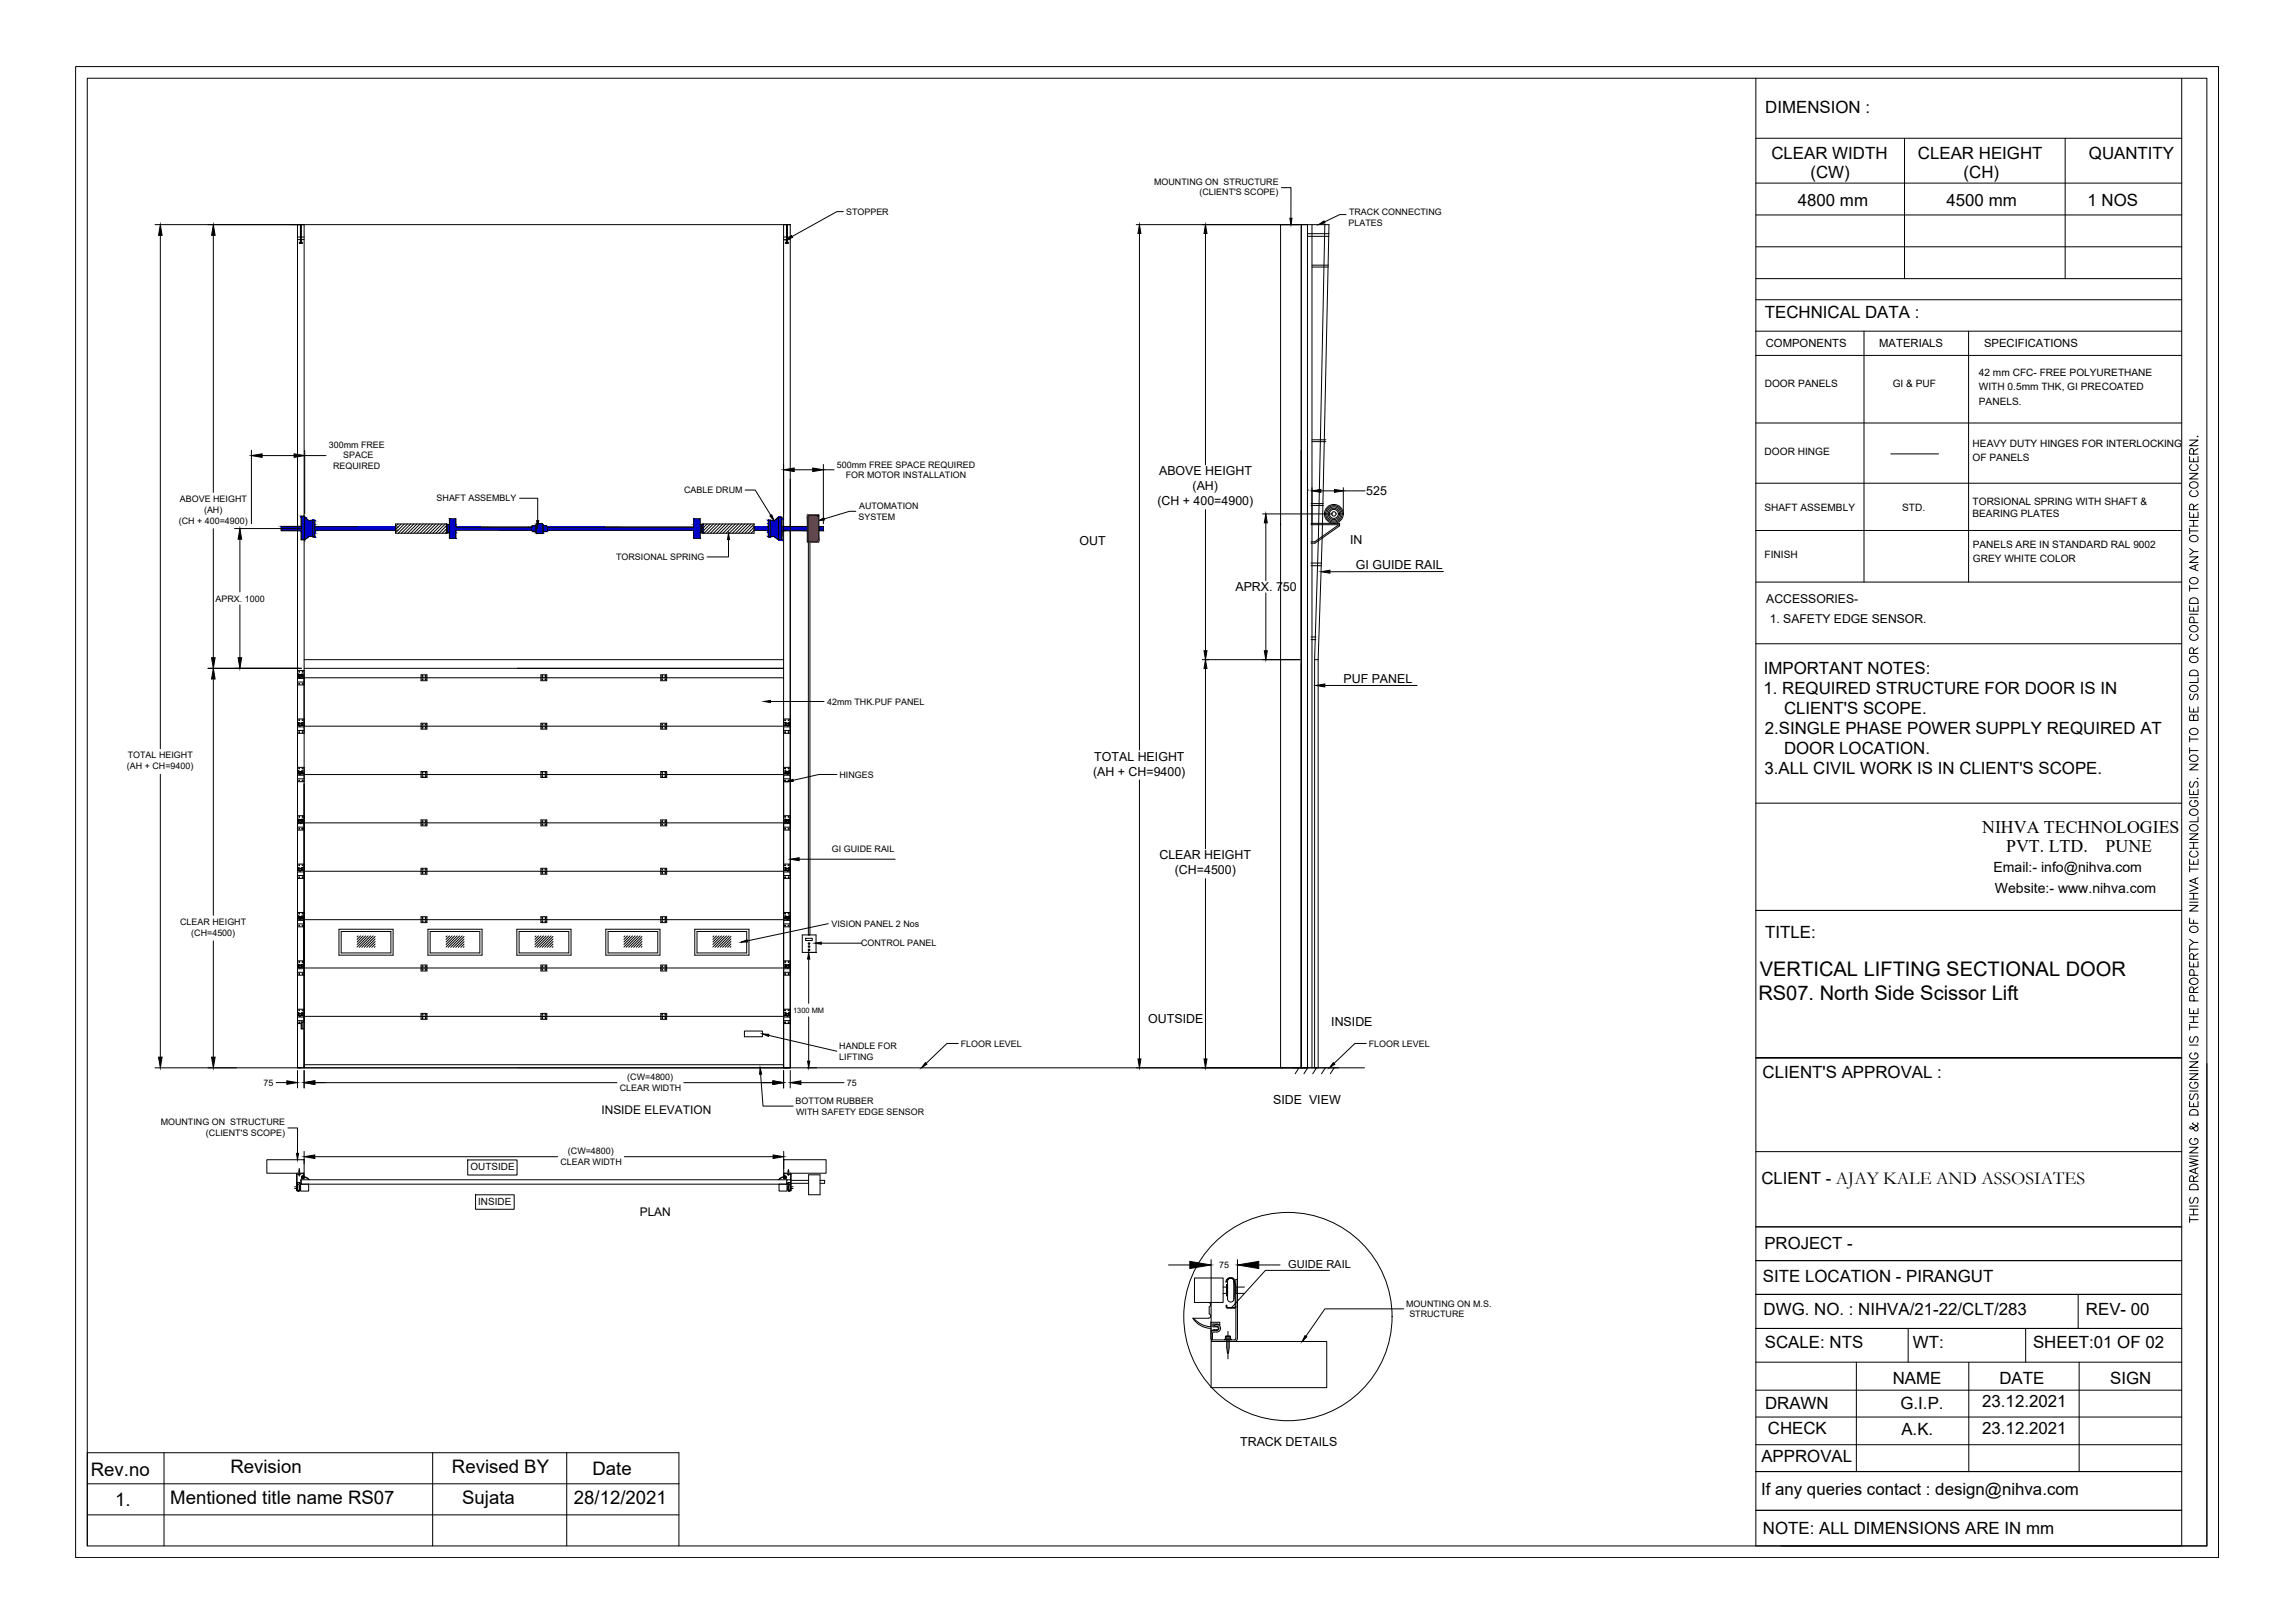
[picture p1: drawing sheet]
<svg xmlns="http://www.w3.org/2000/svg" width="594mm" height="420mm" viewBox="0 0 594 420" stroke-linecap="round" stroke-linejoin="round" font-family="sans-serif">
<defs><g id="words">
<g font-size="5.2">
<text x="455.5" y="252.6">VERTICAL LIFTING SECTIONAL DOOR</text>
<text x="455.2" y="258.9">RS07. North Side Scissor Lift</text>
</g>
<g font-size="4.8">
<text x="23.5" y="382">Rev.no</text>
<text x="59.6" y="381.4">Revision</text>
<text x="117" y="381.4">Revised BY</text>
<text x="153.4" y="381.8">Date</text>
<text x="29.8" y="389.8">1.</text>
<text x="44.1" y="389.3">Mentioned title name RS07</text>
<text x="119.7" y="389.3">Sujata</text>
<text x="148.6" y="389.3">28/12/2021</text>
</g>
<g font-size="4.6">
<text x="513.1" y="215.8">NIHVA TECHNOLOGIES</text>
<text x="519.3" y="220.6">PVT. LTD.</text>
<text x="545.1" y="220.6">PUNE</text>
</g>
<g font-size="4.4">
<text x="457" y="29.2">DIMENSION :</text>
<text x="458.6" y="41.1">CLEAR WIDTH</text>
<text x="496.5" y="41.1">CLEAR HEIGHT</text>
<text x="540.7" y="41.1">QUANTITY</text>
<text x="468.6" y="46.2">(CW)</text>
<text x="508.3" y="46.2">(CH)</text>
<text x="465.4" y="53.4">4800 mm</text>
<text x="503.9" y="53.4">4500 mm</text>
<text x="540.4" y="53.4">1 NOS</text>
<text x="456.8" y="82.4">TECHNICAL DATA :</text>
<text x="456.5" y="179.7">1. REQUIRED STRUCTURE FOR DOOR IS IN</text>
<text x="456.6" y="174.6">IMPORTANT NOTES:</text>
<text x="461.8" y="184.9">CLIENT'S SCOPE.</text>
<text x="456.8" y="190">2.SINGLE PHASE POWER SUPPLY REQUIRED AT</text>
<text x="461.8" y="195.2">DOOR LOCATION.</text>
<text x="456.8" y="200.3">3.ALL CIVIL WORK IS IN CLIENT'S SCOPE.</text>
<text x="457" y="242.8">TITLE:</text>
<text x="456.3" y="279.1">CLIENT'S APPROVAL :</text>
<text x="456.3" y="331.9">SITE LOCATION - PIRANGUT</text>
<text x="456.5" y="340.5">DWG. NO. : NIHVA/21-22/CLT/283</text>
<text x="540" y="340.5">REV- 00</text>
<text x="456.9" y="349.1">SCALE: NTS</text>
<text x="495.2" y="348.8">WT:</text>
<text x="526.3" y="349.1">SHEET:01 OF 02</text>
<text x="490" y="358.3">NAME</text>
<text x="517.6" y="358.3">DATE</text>
<text x="546.3" y="358.3">SIGN</text>
<text x="456.9" y="364.7">DRAWN</text>
<text x="492" y="364.7">G.I.P.</text>
<text x="513.1" y="364.3">23.12.2021</text>
<text x="457.6" y="371.2">CHECK</text>
<text x="492.2" y="371.6">A.K.</text>
<text x="513.1" y="371.3">23.12.2021</text>
<text x="455.9" y="378.4">APPROVAL</text>
<text x="455.9" y="386.9">If any queries contact : design@nihva.com</text>
<text x="456.3" y="397.2">NOTE: ALL DIMENSIONS ARE IN mm</text>
</g>
<g font-size="4.3">
<text x="456" y="306.4">CLIENT - AJAY KALE AND ASSOSIATES</text>
<text x="456.7" y="323.2">PROJECT -</text>
</g>
<g font-size="3.6">
<text x="516" y="225.9">Email:- info@nihva.com</text>
<text x="516.4" y="231.2">Website:- www.nihva.com</text>
</g>
<g font-size="3.2">
<text x="300" y="123.1">ABOVE HEIGHT</text>
<text x="299.6" y="130.8">(CH + 400=4900)</text>
<text x="308.7" y="127">(AH)</text>
<text x="353.7" y="128.2">525</text>
<text x="279.4" y="141.1">OUT</text>
<text x="349.5" y="140.8">IN</text>
<text x="351" y="147.3">GI GUIDE RAIL</text>
<text x="319.8" y="153">APRX. 750</text>
<text x="347.8" y="176.8">PUF PANEL</text>
<text x="283.3" y="196.9">TOTAL HEIGHT</text>
<text x="283" y="200.8">(AH + CH=9400)</text>
<text x="300.1" y="222.5">CLEAR HEIGHT</text>
<text x="304.1" y="226.3">(CH=4500)</text>
<text x="297.2" y="264.8">OUTSIDE</text>
<text x="344.6" y="265.6">INSIDE</text>
<text x="329.6" y="285.7">SIDE VIEW</text>
<text x="321" y="374.4">TRACK DETAILS</text>
</g>
<g font-size="3.1">
<text x="457.2" y="156">ACCESSORIES-</text>
<text x="458.1" y="161.2">1. SAFETY EDGE SENSOR.</text>
<text x="155.7" y="288.3">INSIDE ELEVATION</text>
<text x="165.6" y="314.8">PLAN</text>
</g>
<g font-size="2.9">
<text x="457.1" y="89.9">COMPONENTS</text>
<text x="486.5" y="89.9">MATERIALS</text>
<text x="513.6" y="89.9">SPECIFICATIONS</text>
<text x="333.5" y="328.3">GUIDE RAIL</text>
</g>
<g font-size="2.6">
<text x="456.8" y="100.3">DOOR PANELS</text>
<text x="490" y="100.3">GI &amp; PUF</text>
<text x="512.3" y="97.3">42 mm CFC- FREE POLYURETHANE</text>
<text x="512.3" y="100.8">WITH 0.5mm THK, GI PRECOATED</text>
<text x="512.3" y="104.7">PANELS.</text>
<text x="456.8" y="117.7">DOOR HINGE</text>
<text x="510.6" y="115.7">HEAVY DUTY HINGES FOR INTERLOCKING</text>
<text x="510.6" y="119.3">OF PANELS</text>
<text x="510.6" y="130.7">TORSIONAL SPRING WITH SHAFT &amp;</text>
<text x="456.7" y="132.2">SHAFT ASSEMBLY</text>
<text x="492.4" y="132.2">STD.</text>
<text x="510.6" y="133.8">BEARING PLATES</text>
<text x="510.7" y="141.8">PANELS ARE IN STANDARD RAL 9002</text>
<text x="456.8" y="144.4">FINISH</text>
<text x="510.7" y="145.5">GREY WHITE COLOR</text>
<text x="121.8" y="302.9">OUTSIDE</text>
<text x="123.8" y="311.9">INSIDE</text>
</g>
<g font-size="2.3">
<text x="298.8" y="47.8">MOUNTING ON STRUCTURE</text>
<text x="310.5" y="50.6">(CLIENT'S SCOPE)</text>
<text x="219" y="55.6">STOPPER</text>
<text x="349.1" y="58.5">PLATES</text>
<text x="349.2" y="55.7">TRACK CONNECTING</text>
<text x="85.1" y="115.9">300mm FREE</text>
<text x="88.8" y="118.7">SPACE</text>
<text x="86.2" y="121.5">REQUIRED</text>
<text x="216.6" y="121">500mm FREE SPACE REQUIRED</text>
<text x="218.9" y="123.8">FOR MOTOR INSTALLATION</text>
<text x="46.6" y="130">ABOVE HEIGHT</text>
<text x="113" y="129.8">SHAFT ASSEMBLY</text>
<text x="177.1" y="127.7">CABLE DRUM</text>
<text x="222.4" y="131.8">AUTOMATION</text>
<text x="46.3" y="135.5">(CH + 400=4900)</text>
<text x="52.8" y="132.8">(AH)</text>
<text x="222.3" y="134.6">SYSTEM</text>
<text x="159.5" y="145">TORSIONAL SPRING</text>
<text x="55.8" y="155.7">APRX. 1000</text>
<text x="214.1" y="182.4">42mm THK.PUF PANEL</text>
<text x="33.1" y="196.3">TOTAL HEIGHT</text>
<text x="32.9" y="199.1">(AH + CH=9400)</text>
<text x="217.3" y="201.3">HINGES</text>
<text x="215.3" y="220.7">GI GUIDE RAIL</text>
<text x="46.6" y="239.5">CLEAR HEIGHT</text>
<text x="215.2" y="239.9">VISION PANEL 2 Nos</text>
<text x="49.5" y="242.3">(CH=4500)</text>
<text x="222.9" y="245">CONTROL PANEL</text>
<text x="217.3" y="271.6">HANDLE FOR</text>
<text x="217.3" y="274.4">LIFTING</text>
<text x="248.7" y="271">FLOOR LEVEL</text>
<text x="354.3" y="271">FLOOR LEVEL</text>
<text x="68.2" y="281.1">75</text>
<text x="162.4" y="279.7">(CW=4800)</text>
<text x="219.2" y="281.1">75</text>
<text x="160.4" y="282.5">CLEAR WIDTH</text>
<text x="206" y="285.8">BOTTOM RUBBER</text>
<text x="41.6" y="291.2">MOUNTING ON STRUCTURE</text>
<text x="53.3" y="294">(CLIENT'S SCOPE)</text>
<text x="206.1" y="288.6">WITH SAFETY EDGE SENSOR</text>
<text x="147" y="298.9">(CW=4800)</text>
<text x="145.1" y="301.7">CLEAR WIDTH</text>
<text x="315.6" y="328.3">75</text>
<text x="364" y="338.3">MOUNTING ON M.S.</text>
<text x="364.8" y="341.1">STRUCTURE</text>
</g>
<text font-size="1.9" x="205.3" y="262.2">1300 MM</text>
</g></defs>
<!-- layer: DOOR -->
<g fill="none" stroke="#000" stroke-width=".26">
<path d="M76.3 307.2h.6M76.3 307.7h.6M76.9 307.8l.2 .5 .5-.1v-.2l-.2 .3h-.3l-.2-.5M76.9 307.8h.1M77 306.2h.6M77 306.1h.5M77 306.1l-.1 .1M77 306.2l-.1 1.6M77 303.7l-.2 .2M77 306.8l.3-.2 .2 .2v1.3l-.2 .2-.3-.2M77 306.8v1.3M77.2 303.8h.5"/>
<path d="M77.3 303.9l.1 .2M77.3 304.1h.3M77.4 304.1h.2M77.4 304.1v-1.2l.2 1.2M77.5 302.5v2M77.5 307l.1 .9zM77.5 306.1l.1 .1M77.5 306.2h.1M77.6 307.2h.2M77.6 307.7h.2M77.7 303.9l-.1 .2M77.8 306.6h2.1v1.7h-2.1z"/>
<path d="M77.8 306.4h.1M77.9 305.4v1.2h126.8M78.2 304.6l.1 .2zM78.3 304.4h.3l.1-.5v.4l-.2 .2M78.3 304.5h.2M78.3 304.8h.3v.2h-.3M78.3 304.4l-.3 .3 .1 .2h.4l-.2-.1M78.3 305l-.2-.1v.2h.6v-.3h.4l.9 .6M78.5 304.6l.2-.1v.2l.8 .2 .5 .5M78.6 303.7l-1.7 .2v4.3l-.1-4.2M201.7 306.6h2v1.7h-2zM202.9 303.7l1.8 .2 .1 4.3v-4.2l-.2-.3"/>
<path d="M203.1 304.5h.2M203.1 304.5l-.2-.2v-.5l.1 .6 .5 .1-.1 .4h-.3l.2-.1M203.1 304.6l-.2-.1v.2l-.8 .2-.6 .5M203.3 304.8h-.3v.2l.5-.1v.2h-.7v-.3l-.6 .2-.6 .4M203.3 304.6v.2M203.3 304.5l.2 .2-.2 .1M203.6 305.4l.1 .1v.9l-.1 .2M203.7 307.2h.3M203.7 307.7h.3M203.7 306.4h.1M203.8 303.8h.5M203.9 303.9l.1 .2"/>
<path d="M203.9 308h.1M204 304.1h.2M204 306.4h.1M204 306.2v.2M204 307l.1 .9zM204.1 306.1h.5M204.1 306.2h.5M204.1 306.1l-.1 .1M204.1 306.2h-.1M204.1 302.8v1.4M204.1 302.9l-.1 1.2M204.1 302.9l.1 1.2"/>
<path d="M204.1 306.7l.2-.1a1.5 1.5 0 0 1 0 1.7l-.2-.2zM204.3 303.9l-.1 .2M204.5 306.8v1.3M204.6 306.1l.1 .1M204.6 306.2v1.6M204.6 307.8l-.1 .5h-.3l-.2-.3M204.6 307.8h.1M204.7 305.4h-126.7l-.2 .1v.9l.2 .2M204.7 307.8l-.3 .6-.5-.4M204.7 307.2h.6M204.7 307.7h.6M309.2 330.8h7.4v6.4h-7.4z"/>
<path d="M312.8 337.2a.59 .59 0 0 1 .6 .5 .59 .59 0 0 1-.4 .6v1.8a.59 .59 0 0 1 .4 .7 .59 .59 0 0 1-.6 .5M313.4 337.7v.2M316.6 334.8h.9M316.6 333.2h.9M317.3 331.9h.2a1.04 1.04 0 0 1 .7-.9 1.04 1.04 0 0 1 1.1 .3l.4 1.5 .1 5.5-.2 .2h-1.9l-.1-.6h-.2v.4l.3 .3 1.9 .1 .3-.4M317.3 331.9a1.19 1.19 0 0 1 .9-1.1 1.19 1.19 0 0 1 1.3 .4l.4 1.5M317.5 332.5h.3v3h-.3zM318 331.2a.82 .82 0 0 1 .9-.2 .82 .82 0 0 1 .5 .8l.1 .6a11.3 11.3 0 0 1-.3 4.4 .82 .82 0 0 1-.9 .2 .82 .82 0 0 1-.5-.7v-4.5zM319.4 331.8v4.5M322.1 333.2h-2.1v1.6h2.1M308.8 341.3a6.1 6.1 0 0 0 4.6 2.7v.7M309 341.3l1.6 1.3 1.3 .6 1.5 .3"/>
<path d="M313.4 343.5v-1.2h2.4l-.1 .7a2.03 2.03 0 0 0-1.7-.2v.7h1l.4 .4-.2 .3-1.2 .1-.6 .4M313.7 347.3l-.2-.2 .2-.2h5.8l.4-.2v-15.5h.4v15.3a.82 .82 0 0 1-.8 .8M314.2 343.1a1 1 0 0 1 1.6 .3 1 1 0 0 1-.8 1.4h-.7l-.4 .2v1.6l-.3 .2-.2-.2v-1.4a.82 .82 0 0 1 .9-.8h.7a.55 .55 0 0 0 .5-.5 .55 .55 0 0 0-.5-.6zM317 346.9v-.2h1.8v.2M317.4 345.9h1M317.5 346l.2 4.3h.3l.2-1.5M317.5 346h-.3v.7M317.5 346h.7M317.9 344.7v7.1M318.2 346h.3v.7M318.2 346v2.8"/>
</g>
<path d="M77 303.7h1.6M202.9 303.7h1.7M313.7 347.3h5.8" fill="none" stroke="#dd6e6e" stroke-width=".26"/>
<!-- layer: 0 -->
<g fill="none" stroke="#000" stroke-width=".26">
<path d="M19.6 17.2h554.7v386h-554.7zM22.6 20.3h548.7v379.9h-548.7zM454.5 20.3v379.9h110.3v-379.9M454.5 35.8h110.3M493 35.8v36.3M534.6 35.8v36.3M40.1 58.2h164.5M77 58.2h1.7v218.2h-1.7zM77.8 58.2v4.5l.2-.2M77.9 58.2l-.1 .1M78 58.3l-.2 .2M78 58.5l-.2 .2"/>
<path d="M78 58.7l-.2 .2M78 58.9l-.2 .2M78 59.1l-.2 .2M78 59.3l-.2 .2M78 59.5l-.2 .2M78 59.7l-.2 .2M78 59.9l-.2 .2M78 58.2v4.5M202.8 58.2h1.8v218.2h-1.8zM203.6 58.2v4.5M203.7 58.2l-.1 .1M203.8 58.3l-.2 .2"/>
<path d="M203.8 58.5l-.2 .2M203.8 58.7l-.2 .2M203.8 58.9l-.2 .2M203.8 59.1l-.2 .2M203.8 59.3l-.2 .2M203.8 59.5l-.2 .2M203.8 59.7l-.2 .2M203.8 59.9l-.2 .2M203.8 58.2v4.5M218.3 54.8h-1.7l-11.6 6.4M294.1 58.2h42.5M331.5 58.2h5.3v218.2h-5.3z"/>
<path d="M331.7 48.6h2.5v7.9M336.8 58.2h1.7v218.2h-1.7zM336.8 58.2h7.2l-1.7 81.1-1.1 31.5M342.9 58.2l-1.6 81.8-1 30.8M348.4 55.6h-1.6l-3.9 1.8M454.5 55.6h110.3M454.5 47.4h110.3M41.5 60.9v132.9M55.2 60.9v66.6M77 62h1.7M77 61.4h1.7M77.5 62.7h.7v.3h-.7z"/>
<path d="M78 60.1l-.2 .2M78 60.3l-.2 .2M78 60.5l-.2 .2M78 60.7l-.2 .2M78 60.9l-.2 .2M78 61.1l-.2 .2M78 61.3l-.2 .2M78 61.9l-.2 .3M78 62.1l-.2 .3M78 62.3l-.2 .3M78 61.5l-.2 .2M78 61.7l-.2 .2"/>
<path d="M202.8 62h1.8M202.8 61.4h1.8M203.3 62.7h.8v.3h-.8zM203.8 60.1l-.2 .2M203.8 60.3l-.2 .2M203.8 60.5l-.2 .2M203.8 60.7l-.2 .2M203.8 60.9l-.2 .3M203.8 61.2l-.2 .2M203.8 61.4l-.2 .2M203.8 62l-.2 .2M203.8 62.2l-.2 .2"/>
<path d="M203.8 62.4l-.2 .2M203.8 62.6l-.2 .1M203.8 61.6l-.2 .2M203.8 61.8l-.2 .2M295 60.5v133.7M312 60.5v59.9M339.6 68.6h4.3M339.6 69.1h4.3M454.5 77.6h110.3M454.5 63.9h110.3M454.5 72.1h110.3M454.5 85.7h110.2"/>
<path d="M454.5 92h110.3M482.5 85.7v65M509.6 85.7v65M65.1 116.6v19M67.8 117.9h8.3M78.9 116.6v16.4M78.9 117.9h5.5M339.6 113.9h3.6M339.6 114.3h3.6M454.5 109.5h110.3M489.4 117.5h12.4M566.8 118.2v1.3h2.2v-1.3"/>
<path d="M566.8 113.9h2.2l-2.2 1.5h2.2M567.8 117.6l-.1-1.3-.5-.2-.4 .5v1h2.2M567.8 118.7v.8M568.9 112.9v.2zM569 116.1l-1.2 .7M55.2 136.9v33.4M60.7 136.8h17.5M62.1 139.6v13.6M78 136.3h-5.2v1.1h5.2M78.9 133.9v-.3h-.9v6.1h.9M78.9 133.9v5.8M78.9 133.9l1.1 .9h1"/>
<path d="M81 134.7h.5v4.3h-.5zM81 138.8h-1l-1.1 .9M81.5 136.4h21.6M81.5 137.2l21.6 .1M103 135.6l-.6 .7M103.9 135.6l-1.5 1.5M104.7 135.6l-2.3 2.3M105.5 135.6l-2.4 2.4M106.3 135.6l-2.4 2.4M107.1 135.6l-2.4 2.4M107.9 135.6l-2.4 2.4M108.7 135.6l-2.4 2.4"/>
<path d="M109.5 135.6l-2.3 2.4M110.4 135.6l-2.4 2.4M111.2 135.6l-2.4 2.4M112 135.6l-2.4 2.4M112.8 135.6l-2.4 2.4M113.6 135.6l-2.4 2.4M114.4 135.6l-2.4 2.4M115.2 135.6l-2.4 2.4M115.6 135.6h-13.2v2.4h13.2M115.6 135.6l.3 .2M115.6 136.1l-1.9 1.9M115.6 136.9l-1.1 1.1"/>
<path d="M115.6 137.7l-.3 .3M115.6 135.6v2.4M115.9 135.8h.1M115.9 137.9h.1M115.9 135.8h.4M115.9 137.9h.4M115.9 137.9l-.3 .1M115.9 135.8v2.1M134.5 129h4.7v5.8M137.6 137.2l.3 .4h.6M137.6 136.5v.8M138.5 136.1h-.6l-.3 .3h-19.6v-2.1h-1.7v5.1h1.7v-2.2h19.6"/>
<path d="M138.5 137.6l.4 .5M138.5 136.1v1.5M138.9 135.6l-.4 .5M138.9 135.6v2.5M138.9 135.6h1.5M138.9 138.1h1.5M140.4 135.6l.4 .5M140.4 135.6v2.5M140.8 136.1h.6l.3 .3M140.8 137.6l-.4 .5M140.8 136.1v1.5M141.7 136.4h37.9v-2.1h1.6v5.1h-1.6v-2.2h-37.9"/>
<path d="M141.7 137.2l-.3 .4h-.6M141.7 136.4v.8M181.2 135.8h.5M181.2 137.9h.5M181.7 135.8h.1M181.7 137.9h.1M181.7 137.9l.3 .1M181.7 135.8v2.1M182 135.6l-.3 .2M182 135.6h13.2M182 135.6v2.4M182.2 135.6l-.2 .3"/>
<path d="M183 135.6l-1 1.1M183.9 135.6l-1.9 1.9M184.7 135.6l-2.4 2.4M185.5 135.6l-2.4 2.4M186.3 135.6l-2.4 2.4M187.1 135.6l-2.4 2.4M187.9 135.6l-2.4 2.4M188.6 139.7v4.5h-5.6M188.7 135.6l-2.4 2.4M189.5 135.6l-2.4 2.4M190.3 135.6l-2.4 2.4M191.2 135.6l-2.4 2.4"/>
<path d="M192 135.6l-2.4 2.4M192.8 135.6l-2.4 2.4M192.9 126.9h2.6l4 6.5M193.6 135.6l-2.4 2.4M194.4 135.6l-2.4 2.4M195.2 136.4h3.7M195.2 135.7l-2.4 2.3M195.2 136.5l-1.6 1.5M195.2 135.6v2.4h-13.2M198.9 137.3h-3.7l-.8 .7M198.9 134.7h.5v4.3h-.5zM199.4 134.7h.1"/>
<path d="M199.4 134.8h1l1.1-.9h.9v2.4h6.6M199.4 138.9h1l1.1 .8M201.5 133.9v5.8M202.4 136.3v1.1M202.8 120.2v13M203.3 137.4h-.9v1.5M204.6 124.1v152.3h-1.8v-77.8M205.6 121.6h4.8M209 137.4h-6.6v2.4l-.9-.1M209 133.3h2.9v7h-2.9zM209.2 133.5h2.5v6.6h-2.5zM211.9 136.3h1.2v1.1h-1.2z"/>
<path d="M213.1 120.2v15.4M213.1 121.6h2.8M221.5 132.4h-1.6l-6.6 1.9M312 131.9v36.6M326.8 133h18.2M327.7 135.4v14.9M331.5 135.5v.5M339.4 130.4h3.1M339.4 130.9h3.1M339.4 135.5h7.4v.6l-6.4 4.5h-1M339.4 135.8h7l-6.1 4.5h-.9M339.6 126.2v9.6"/>
<path d="M341.9 127.1h3.5M347.7 126.2v6.6M347.7 127.1h5.7M454.5 125.1h110.2M454.5 137.3h110.2M566.8 132.6v1.3h2.2v-1.3M566.8 122.5h2.2l-2.2 1.5h2.2M566.8 136.7v1.5M566.8 137.4h2.2M566.8 136.2h2.2M566.8 134.7h2.2M566.9 125.1a1.08 1.08 0 0 1 1.3-.4 1.08 1.08 0 0 1 .7 1.3 1.08 1.08 0 0 1-1.4 .4 1.08 1.08 0 0 1-.6-1.3z"/>
<path d="M567.1 138.8a1.06 1.06 0 0 1 1.3-.2 1.06 1.06 0 0 1 .5 1.2 1.08 1.08 0 0 1-1.4 .5 1.08 1.08 0 0 1-.6-1.3zM567.3 127a.8 .8 0 0 0-.5 .9 .8 .8 0 0 0 .8 .7h.5a.8 .8 0 0 0 .9-.7 .8 .8 0 0 0-.5-.9M567.3 120.3a.8 .8 0 0 0-.5 .9 .8 .8 0 0 0 .8 .6h.5a.8 .8 0 0 0 .9-.6 .8 .8 0 0 0-.5-.9M567.8 132l-.1-1.3-.5-.2-.4 .5v1h2.2M567.8 133.1v.8M567.8 134.7v1.5M569 130.5l-1.2 .7M62.1 156.6v13.7M209.3 140.3v101.7M209.7 140.3v101.7M327.7 153.5v15M373.6 148h-29.3"/>
<path d="M454.5 150.7h110.3M566.8 156.8v1.4h2.2v-1.4M566.8 144.2h2.2l-2.2 1.4h2.2M566.8 151.6v1.4M566.8 159h2.2M566.8 152.3h2.2M566.8 142l1 .8M566.9 149.9a1.08 1.08 0 0 1 1.3-.4 1.08 1.08 0 0 1 .7 1.3 1.08 1.08 0 0 1-1.4 .4 1.08 1.08 0 0 1-.6-1.3zM567.1 155l.5-.2 1.1 .2 .3 .5v.7h-2.2v-.7zM567.8 157.4v.8M568.2 146.4v1.1M569 146.1l-2.2 .9 2.2 .8"/>
<path d="M569 142.8h-1.2l-1 .8M53.8 173h24.2M55.2 175.8v61.2M77 173.6v3.7h1.7M78.7 173.6v16.2h-1.7v-3.7M78.7 170.8h124.1M78.7 175.5h124.1M109 174.7h1.5v1.5h-1.5zM140 174.7h1.5v1.5h-1.5zM171 174.7h1.6v1.5h-1.6zM311.2 170.8h25.4M312 173.1v46.7"/>
<path d="M342.9 177.5h23.9M454.5 166.7h110.3M566.9 177.8a1.08 1.08 0 0 1 1.3-.4 1.08 1.08 0 0 1 .7 1.3 1.08 1.08 0 0 1-1.4 .4 1.08 1.08 0 0 1-.6-1.3zM566.9 170.3a1.08 1.08 0 0 1 1.3-.4 1.08 1.08 0 0 1 .7 1.2 1.08 1.08 0 0 1-1.4 .4 1.08 1.08 0 0 1-.6-1.2zM566.9 162.3a1.08 1.08 0 0 1 1.3-.4 1.08 1.08 0 0 1 .7 1.3 1.08 1.08 0 0 1-1.4 .4 1.08 1.08 0 0 1-.6-1.3zM567.1 179.7a.82 .82 0 0 0-.3 .8 .82 .82 0 0 0 .5 .6l.3-.2 .5-1.1 .6-.1a.94 .94 0 0 1 0 1.4M567.1 173.7l.5-.2 1.1 .2 .3 .5v.7h-2.2v-.7zM567.3 164.2a.8 .8 0 0 0-.5 .9 .8 .8 0 0 0 .8 .7h.5a.8 .8 0 0 0 .9-.7 .8 .8 0 0 0-.5-.9M567.8 169.2l-.1-1.3-.5-.2-.4 .5v1h2.2M567.9 161.2v-.9a.57 .57 0 0 0-.5-.6 .57 .57 0 0 0-.6 .6v.9h2.2M569 175.4v1.3h-2.2M569 167.7l-1.2 .7"/>
<path d="M77 198.6v3.8h1.7v-3.8M78.7 188h124.1M109 187.2h1.5v1.6h-1.5zM109 199.7h1.5v1.6h-1.5zM140 187.2h1.5v1.6h-1.5zM140 199.7h1.5v1.6h-1.5zM171 187.2h1.6v1.6h-1.6zM171 199.7h1.6v1.6h-1.6zM199.4 181.6h13.9M202.8 186.1v3.7h1.8M566.8 197.8h2.2l-2.2 1.5h2.2M566.8 183v1.3h2.2v-1.3"/>
<path d="M566.8 190.6v1.5M566.8 193.6v1.4M566.8 194.3h2.2M566.8 191.3h2.2M567.1 195.7a1.06 1.06 0 0 1 1.3-.2 1.06 1.06 0 0 1 .5 1.2 1.08 1.08 0 0 1-1.4 .4 1.08 1.08 0 0 1-.6-1.2zM567.1 188.7a1.06 1.06 0 0 1 1.3-.1 1.06 1.06 0 0 1 .5 1.2 1.08 1.08 0 0 1-1.4 .4 1.08 1.08 0 0 1-.6-1.2zM567.8 185.6a.57 .57 0 0 1 .6-.6 .57 .57 0 0 1 .6 .6v.9h-2.2v-.9l.2-.4 .4-.2 .3 .3 .1 1.2M567.8 183.5v.8M41.5 200.5v73.2M77 202.9v73.5M77 214.9h1.7M78 214.5h.7"/>
<path d="M78.7 202.9v73.5h-38.6M78.7 213h124.1M78.7 200.5h124.1M109 212.3h1.5v1.5h-1.5zM140 212.3h1.5v1.5h-1.5zM171 212.3h1.6v1.5h-1.6zM202.8 214.9h1.8M202.8 202.4h1.8M216.7 200.5h-4.7l-6.7 1.5M295 201.9v72.2M454.5 207.9h110.3M566.8 215.9h2.2l-2.2 1.4h2.2"/>
<path d="M566.8 204.3v1.4h2.2v-1.4M566.8 219.6h2.2M566.8 218.1h2.2M566.8 206.5h2.2M566.9 213.9a1.08 1.08 0 0 1 1.3-.4 1.08 1.08 0 0 1 .7 1.2 1.08 1.08 0 0 1-1.4 .4 1.08 1.08 0 0 1-.6-1.2zM567.1 209.6a1.07 1.07 0 0 1 1.3-.1 1.07 1.07 0 0 1 .5 1.2 1.08 1.08 0 0 1-1.4 .4 1.08 1.08 0 0 1-.6-1.3zM567.1 202.4a.82 .82 0 0 0-.3 .8 .82 .82 0 0 0 .5 .6l.3-.2 .4-1a.51 .51 0 0 1 .9 0 .99 .99 0 0 1-.2 1.2M567.3 207.2a.8 .8 0 0 0-.5 1 .8 .8 0 0 0 .8 .6h.5a.78 .78 0 0 0 .9-.8 .78 .78 0 0 0-.9-.8v.6M567.8 204.9v.8M567.8 218.1v1.5M568.8 201.5h.2zM569 211.5v1.2h-2.2"/>
<path d="M77 239.9h1.7M77 227.4h1.7M78.7 238.1h124.1M78.7 225.6h124.1M109 224.8h1.5v1.5h-1.5zM109 237.3h1.5v1.5h-1.5zM140 224.8h1.5v1.5h-1.5zM140 237.3h1.5v1.5h-1.5zM171 224.8h1.6v1.5h-1.6zM171 237.3h1.6v1.5h-1.6zM202.8 239.9h1.8M202.8 227.4h1.8"/>
<path d="M206.9 222.4h24.8M214.4 239.1l-21 4.5M312 227.5v46.6M454.5 235.7h110.3M566.8 237.7v1.3h2.2M566.8 234.4h2.2l-2.2 1.4h2.2M566.8 229.1l2.2 .8-2.2 .9M566.8 222.4v1.3h2.2v-1.3M566.8 224.3v1.4M566.8 233.6h2.2M566.8 232.7h2.2M566.8 231.3h2.2"/>
<path d="M566.8 225h2.2M567.1 240a1.06 1.06 0 0 1 1.3-.2 1.06 1.06 0 0 1 .5 1.2 1.08 1.08 0 0 1-1.4 .4 1.08 1.08 0 0 1-.6-1.2zM567.3 220.3a.81 .81 0 0 0-.5 .9 .81 .81 0 0 0 .8 .7h.5a.81 .81 0 0 0 .9-.7 .81 .81 0 0 0-.5-.9M567.8 222.9v.8M567.8 231.3v1.4M567.8 238.2v.8M568.2 227.5v1.1M569 227.2l-2.2 .9 2.2 .8M55.2 243.6v30.1M77 252.5h1.7M78.7 250.6v-12.5v12.5M78.7 250.6h124.1"/>
<path d="M87.7 240.6h14.1v6.7h-14.1zM88.3 241.1h12.9v5.6h-12.9zM92.7 242.3l-.3 .3M93.4 242.3l-1 .9M94 242.3l-1.6 1.6M94.7 242.3l-2.3 2.2M95.3 242.3l-2.9 2.9M96 242.3l-3 2.9M96.6 242.3l-3 2.9M97.1 242.4l-2.8 2.8M97.1 243.1l-2.1 2.1M97.1 243.7l-1.5 1.5"/>
<path d="M97.1 244.4l-.8 .8M97.1 245l-.2 .2M109 249.8h1.5v1.6h-1.5zM110.8 240.6h14v6.7h-14zM111.3 241.1h12.9v5.6h-12.9zM115.7 242.3l-.2 .3M116.4 242.3l-.9 .9M117 242.3l-1.5 1.6M117.7 242.3l-2.2 2.2M118.3 242.3l-2.8 2.9M119 242.3l-3 2.9M119.6 242.3l-2.9 2.9"/>
<path d="M120.1 242.4l-2.8 2.8M120.1 243.1l-2.1 2.1M120.1 243.7l-1.5 1.5M120.1 244.4l-.8 .8M120.1 245l-.2 .2M133.8 240.6h14v6.7h-14zM134.4 241.1h12.8v5.6h-12.8zM138.8 242.3l-.3 .3M139.4 242.3l-.9 .9M140 249.8h1.5v1.6h-1.5zM140.1 242.3l-1.6 1.6M140.7 242.3l-2.2 2.2"/>
<path d="M141.4 242.3l-2.9 2.9M142 242.3l-2.9 2.9M142.7 242.3l-3 2.9M143.2 242.4l-2.8 2.8M143.2 243.1l-2.2 2.1M143.2 243.7l-1.5 1.5M143.2 244.4l-.9 .8M143.2 245l-.2 .2M156.8 240.6h14v6.7h-14zM157.4 241.1h12.9v5.6h-12.9zM161.8 242.3l-.3 .3M162.4 242.3l-.9 .9"/>
<path d="M163.1 242.3l-1.6 1.6M163.7 242.3l-2.2 2.2M164.4 242.3l-2.9 2.9M165 242.3l-2.9 2.9M165.7 242.3l-3 2.9M166.2 242.4l-2.8 2.8M166.2 243.1l-2.2 2.1M166.2 243.7l-1.5 1.5M166.2 244.4l-.9 .8M166.2 245l-.2 .2M171 249.8h1.6v1.6h-1.6zM179.8 240.6h14.1v6.7h-14.1z"/>
<path d="M180.4 241.1h12.9v5.6h-12.9zM184.8 242.3l-.3 .3M185.5 242.3l-1 .9M186.1 242.3l-1.6 1.6M186.8 242.3l-2.3 2.2M187.4 242.3l-2.9 2.9M188.1 242.3l-3 2.9M188.7 242.3l-2.9 2.9M189.2 242.4l-2.8 2.8M189.2 243.1l-2.1 2.1M189.2 243.7l-1.5 1.5M189.2 244.4l-.8 .8"/>
<path d="M189.2 245l-.2 .2M202.8 252.5h1.8M208.6 242.9h1.7v.6h-1.7zM209.3 248.3v11.5M211.2 246.6v-4.6h-3.5v4.6h3.7M212.6 244.2h10.4M566.8 248.9v1.4h2.2v-1.4M566.8 245v1.5M566.8 245.7h2.2M566.8 243.1l1 .9M567.1 253.4a1.06 1.06 0 0 1 1.3-.1 1.06 1.06 0 0 1 .5 1.1 1.08 1.08 0 0 1-1.4 .5 1.08 1.08 0 0 1-.6-1.3zM567.8 256.9l-.1-1.2-.5-.2-.4 .5v.9h2.2"/>
<path d="M567.8 248.3l-.1-1.2-.5-.2-.4 .5v.9h2.2M567.8 249.5v.8M567.9 259.1v-.9a.57 .57 0 0 0-.5-.6 .57 .57 0 0 0-.6 .6v.9h2.2M567.9 252.5v-1a.57 .57 0 0 0-.5-.5 .57 .57 0 0 0-.6 .5v1h2.2M569 244h-1.2l-1 .8M569 255.5l-1.2 .7M569 246.9l-1.2 .7M77 265h1.7M77 277.1v4.5M78.7 277.1v4.6M78.7 263.1h124.1M78.7 264.6h-.7v1.7h.7"/>
<path d="M109 262.4h1.5v1.5h-1.5zM140 262.4h1.5v1.5h-1.5zM171 262.4h1.6v1.5h-1.6zM192.7 266.9h4.7v1.5h-4.7zM196.9 278.1l.6 8.2h7.8M199 268l17.6 4.1M202.8 277.1v4.6M202.8 265h1.8M204.6 277.1v4.6M209 276.4h2.4M209.3 263.2v11.5M248.1 270.1h-3l-5.4 5.2"/>
<path d="M294.1 276.4h42.5M353.7 270.1h-3l-5.4 5.2M564.8 273.9h-110.3h110.3M566.8 278h2.2l-2.2 1.4h2.2M566.8 274.9h2.2l-2.2 1.4h2.2M566.8 261v1.4h2.2v-1.4M566.8 265.2v1.4M566.8 277.2h2.2M566.8 270.6h2.2M566.8 265.9h2.2M566.8 264.7h2.2M566.8 263.2h2.2"/>
<path d="M567.1 268.4a.82 .82 0 0 0-.3 .8 .82 .82 0 0 0 .5 .6l.3-.2 .5-1.1 .6-.1a.94 .94 0 0 1 0 1.4M567.3 272.6a.8 .8 0 0 0-.5 .9 .8 .8 0 0 0 .8 .6h.5a.78 .78 0 0 0 .9-.7 .78 .78 0 0 0-.9-.8v.5M567.8 261.6v.8M567.8 263.2v1.5M571.3 275.3v124.9h-110.3M71.5 280.3h2.7M74.5 292h2.5v6.6M78.7 298.1v3.2M81.5 280.3h78.2M81.5 299.4h62.8M161.6 299.4h38.5M177 280.3h23.1"/>
<path d="M202.9 298.1v4.5M207.3 280.3h11.2M454.5 298.1h110.3M566.8 299.9l2.2 .5-2.2 .5 2.2 .6-2.2 .5M566.8 297h2.2l-2.2 1.5h2.2M566.8 285.1v1.4h2.2v-1.4M566.8 299.3h2.2M566.8 282.4h2.2M566.9 287.6a1.22 1.22 0 0 1 2.1 .4v.7h-2.2zM567.1 283.2a.82 .82 0 0 0-.3 .8 .82 .82 0 0 0 .5 .6l.3-.2 .4-1a.51 .51 0 0 1 .9 0 .99 .99 0 0 1-.2 1.2M567.3 294.7a.8 .8 0 0 0-.5 .9 .8 .8 0 0 0 .8 .7h.5a.78 .78 0 0 0 .9-.8 .78 .78 0 0 0-.9-.8v.5M567.3 280.2a.8 .8 0 0 0-.5 .9 .8 .8 0 0 0 .8 .6h.5a.78 .78 0 0 0 .9-.8 .78 .78 0 0 0-.9-.7v.5"/>
<path d="M567.7 290.7l-.2 .1 .1 .2 .8 .3a.78 .78 0 0 1 .6 .7 .78 .78 0 0 1-.4 .8l-.5-.1-.6-.9a.44 .44 0 0 0-.7 .2l.1 .2a1.82 1.82 0 0 0 2-1l.1-.4-.2-.1M567.8 285.7v.8M69.1 300.2h9.6v3.5h-9.6zM121.1 300.3h12.7v3.9h-12.7zM123.1 309.3h10v3.8h-10zM202.9 300.2h10.9v3.5h-10.9zM204.8 305.6h4.5M204.8 306.3h4.5M209.3 304.1h3v5.2h-3zM212.3 305.6h1.2v.7h-1.2M454.5 317.6h110.3M566.8 315.7h2.2"/>
<path d="M566.8 315v1.5M566.8 314.5h2.2M566.8 313h2.2M566.8 312.2h2.2M566.9 307a1.22 1.22 0 0 1 2.1 .3v.7h-2.2zM567.1 310a.82 .82 0 0 0-.3 .8 .82 .82 0 0 0 .5 .7l.3-.2 .4-1.1a.51 .51 0 0 1 .9 0 .99 .99 0 0 1-.2 1.3M567.8 305.8l-.1-1.2-.5-.2-.4 .5v.9h2.2M567.8 313v1.5M568.2 302.6v1M569 302.3l-2.2 .8 2.2 .9M569 304.4l-1.2 .7M302.5 327.5h5.5"/>
<path d="M313.5 326.1v20.5M320.3 326.1v18.8M325.8 327.5h5.6M344.1 328.9h-16.5l-8.7 9.6M363.4 338.8h-20.4l-5 7.1M454.5 326.3h110.3M454.5 335.1h110.3M537.9 335.1v8.8M308.8 341.3h4M313.5 347.3h29.9v11.9h-29.9zM454.5 352.6h110.3M454.5 359.9h110.3"/>
<path d="M480.5 352.6v28.4M493.9 343.9v8.7M509.6 352.7v28.3M524.4 343.9v8.7M538.2 352.6v28.4M564.8 343.9h-110.3h110.3M42.5 376.1v24.1M112 376.1v24.1M146.7 376.1h29v24.1M454.5 366.8h110.3M454.5 374h110.3M22.6 384.1v-8h124.1v24.1"/>
<path d="M22.6 392.2h153.1M175.7 384.1h-153.1v16.1M454.5 391h110.3M564.8 381h-110.3h110.3"/>
<circle cx="345.3" cy="133" r="2.14"/>
<circle cx="345.3" cy="133" r="1.83"/>
<circle cx="345.3" cy="133" r="2.44"/>
<circle cx="345.3" cy="133" r="1.48"/>
<circle cx="345.3" cy="133" r="1.16"/>
<circle cx="345.3" cy="133" r=".57"/>
<circle cx="77.4" cy="173.9" r=".1"/>
<circle cx="77.4" cy="177" r=".1"/>
<circle cx="78.3" cy="173.9" r=".1"/>
<circle cx="78.3" cy="177" r=".1"/>
<circle cx="109.4" cy="175.9" r=".11"/>
<circle cx="109.4" cy="175" r=".11"/>
<circle cx="110.2" cy="175" r=".11"/>
<circle cx="110.2" cy="175.9" r=".11"/>
<circle cx="140.4" cy="175" r=".11"/>
<circle cx="140.4" cy="175.9" r=".11"/>
<circle cx="141.2" cy="175" r=".11"/>
<circle cx="141.2" cy="175.9" r=".11"/>
<circle cx="171.4" cy="175" r=".11"/>
<circle cx="171.4" cy="175.9" r=".11"/>
<circle cx="172.2" cy="175" r=".11"/>
<circle cx="172.2" cy="175.9" r=".11"/>
<circle cx="77.4" cy="199" r=".1"/>
<circle cx="77.4" cy="186.4" r=".1"/>
<circle cx="77.4" cy="189.5" r=".1"/>
<circle cx="78.3" cy="199" r=".1"/>
<circle cx="78.3" cy="186.4" r=".1"/>
<circle cx="78.3" cy="189.5" r=".1"/>
<circle cx="109.4" cy="188.4" r=".11"/>
<circle cx="109.4" cy="187.6" r=".11"/>
<circle cx="110.2" cy="187.6" r=".11"/>
<circle cx="110.2" cy="188.4" r=".11"/>
<circle cx="140.4" cy="187.6" r=".11"/>
<circle cx="140.4" cy="188.4" r=".11"/>
<circle cx="141.2" cy="188.4" r=".11"/>
<circle cx="141.2" cy="187.6" r=".11"/>
<circle cx="171.4" cy="187.6" r=".11"/>
<circle cx="171.4" cy="188.4" r=".11"/>
<circle cx="172.2" cy="188.4" r=".11"/>
<circle cx="172.2" cy="187.6" r=".11"/>
<circle cx="203.3" cy="186.4" r=".1"/>
<circle cx="203.3" cy="199" r=".1"/>
<circle cx="203.3" cy="189.5" r=".1"/>
<circle cx="204.1" cy="199" r=".1"/>
<circle cx="204.1" cy="189.5" r=".1"/>
<circle cx="204.1" cy="186.4" r=".1"/>
<circle cx="77.4" cy="211.5" r=".1"/>
<circle cx="77.4" cy="202.1" r=".1"/>
<circle cx="77.4" cy="214.6" r=".1"/>
<circle cx="78.3" cy="214.6" r=".1"/>
<circle cx="78.3" cy="202.1" r=".1"/>
<circle cx="78.3" cy="211.5" r=".1"/>
<circle cx="109.4" cy="200.9" r=".11"/>
<circle cx="109.4" cy="200.1" r=".11"/>
<circle cx="109.4" cy="213.4" r=".11"/>
<circle cx="109.4" cy="212.6" r=".11"/>
<circle cx="110.2" cy="200.1" r=".11"/>
<circle cx="110.2" cy="213.4" r=".11"/>
<circle cx="110.2" cy="212.6" r=".11"/>
<circle cx="110.2" cy="200.9" r=".11"/>
<circle cx="140.4" cy="200.1" r=".11"/>
<circle cx="140.4" cy="213.4" r=".11"/>
<circle cx="140.4" cy="200.9" r=".11"/>
<circle cx="140.4" cy="212.6" r=".11"/>
<circle cx="141.2" cy="213.4" r=".11"/>
<circle cx="141.2" cy="200.9" r=".11"/>
<circle cx="141.2" cy="200.1" r=".11"/>
<circle cx="141.2" cy="212.6" r=".11"/>
<circle cx="171.4" cy="213.4" r=".11"/>
<circle cx="171.4" cy="200.9" r=".11"/>
<circle cx="171.4" cy="200.1" r=".11"/>
<circle cx="171.4" cy="212.6" r=".11"/>
<circle cx="172.2" cy="213.4" r=".11"/>
<circle cx="172.2" cy="200.1" r=".11"/>
<circle cx="172.2" cy="212.6" r=".11"/>
<circle cx="172.2" cy="200.9" r=".11"/>
<circle cx="203.3" cy="202.1" r=".1"/>
<circle cx="203.3" cy="214.6" r=".1"/>
<circle cx="203.3" cy="211.5" r=".1"/>
<circle cx="204.1" cy="214.6" r=".1"/>
<circle cx="204.1" cy="211.5" r=".1"/>
<circle cx="204.1" cy="202.1" r=".1"/>
<circle cx="77.4" cy="239.6" r=".1"/>
<circle cx="77.4" cy="236.5" r=".1"/>
<circle cx="77.4" cy="224" r=".1"/>
<circle cx="77.4" cy="227.1" r=".1"/>
<circle cx="78.3" cy="239.6" r=".1"/>
<circle cx="78.3" cy="236.5" r=".1"/>
<circle cx="78.3" cy="227.1" r=".1"/>
<circle cx="78.3" cy="224" r=".1"/>
<circle cx="109.4" cy="225.1" r=".11"/>
<circle cx="109.4" cy="226" r=".11"/>
<circle cx="109.4" cy="237.6" r=".11"/>
<circle cx="109.4" cy="238.5" r=".11"/>
<circle cx="110.2" cy="225.1" r=".11"/>
<circle cx="110.2" cy="238.5" r=".11"/>
<circle cx="110.2" cy="226" r=".11"/>
<circle cx="110.2" cy="237.6" r=".11"/>
<circle cx="140.4" cy="225.1" r=".11"/>
<circle cx="140.4" cy="237.6" r=".11"/>
<circle cx="140.4" cy="226" r=".11"/>
<circle cx="140.4" cy="238.5" r=".11"/>
<circle cx="141.2" cy="225.1" r=".11"/>
<circle cx="141.2" cy="226" r=".11"/>
<circle cx="141.2" cy="237.6" r=".11"/>
<circle cx="141.2" cy="238.5" r=".11"/>
<circle cx="171.4" cy="225.1" r=".11"/>
<circle cx="171.4" cy="238.5" r=".11"/>
<circle cx="171.4" cy="237.6" r=".11"/>
<circle cx="171.4" cy="226" r=".11"/>
<circle cx="172.2" cy="225.1" r=".11"/>
<circle cx="172.2" cy="226" r=".11"/>
<circle cx="172.2" cy="237.6" r=".11"/>
<circle cx="172.2" cy="238.5" r=".11"/>
<circle cx="203.3" cy="224" r=".1"/>
<circle cx="203.3" cy="227.1" r=".1"/>
<circle cx="203.3" cy="239.6" r=".1"/>
<circle cx="203.3" cy="236.5" r=".1"/>
<circle cx="204.1" cy="224" r=".1"/>
<circle cx="204.1" cy="227.1" r=".1"/>
<circle cx="204.1" cy="239.6" r=".1"/>
<circle cx="204.1" cy="236.5" r=".1"/>
<circle cx="77.4" cy="252.1" r=".1"/>
<circle cx="77.4" cy="249" r=".1"/>
<circle cx="78.3" cy="249" r=".1"/>
<circle cx="78.3" cy="252.1" r=".1"/>
<circle cx="109.4" cy="250.2" r=".11"/>
<circle cx="109.4" cy="251" r=".11"/>
<circle cx="110.2" cy="251" r=".11"/>
<circle cx="110.2" cy="250.2" r=".11"/>
<circle cx="140.4" cy="251" r=".11"/>
<circle cx="140.4" cy="250.2" r=".11"/>
<circle cx="141.2" cy="250.2" r=".11"/>
<circle cx="141.2" cy="251" r=".11"/>
<circle cx="171.4" cy="250.2" r=".11"/>
<circle cx="171.4" cy="251" r=".11"/>
<circle cx="172.2" cy="250.2" r=".11"/>
<circle cx="172.2" cy="251" r=".11"/>
<circle cx="203.3" cy="249" r=".1"/>
<circle cx="203.3" cy="252.1" r=".1"/>
<circle cx="204.1" cy="252.1" r=".1"/>
<circle cx="204.1" cy="249" r=".1"/>
<circle cx="209.4" cy="245.9" r=".21"/>
<circle cx="209.4" cy="245.1" r=".21"/>
<circle cx="209.4" cy="244.3" r=".21"/>
<circle cx="77.4" cy="261.6" r=".1"/>
<circle cx="77.4" cy="264.7" r=".1"/>
<circle cx="78.3" cy="261.6" r=".1"/>
<circle cx="78.3" cy="264.7" r=".1"/>
<circle cx="109.4" cy="262.7" r=".11"/>
<circle cx="109.4" cy="263.5" r=".11"/>
<circle cx="110.2" cy="263.5" r=".11"/>
<circle cx="110.2" cy="262.7" r=".11"/>
<circle cx="140.4" cy="262.7" r=".11"/>
<circle cx="140.4" cy="263.5" r=".11"/>
<circle cx="141.2" cy="262.7" r=".11"/>
<circle cx="141.2" cy="263.5" r=".11"/>
<circle cx="171.4" cy="263.5" r=".11"/>
<circle cx="171.4" cy="262.7" r=".11"/>
<circle cx="172.2" cy="262.7" r=".11"/>
<circle cx="172.2" cy="263.5" r=".11"/>
<circle cx="203.3" cy="261.6" r=".1"/>
<circle cx="203.3" cy="264.7" r=".1"/>
<circle cx="204.1" cy="261.6" r=".1"/>
<circle cx="204.1" cy="264.7" r=".1"/>
<circle cx="333.4" cy="340.8" r="27"/>
</g>
<g fill="#000" stroke="#000" stroke-width=".26">
<path d="M333.9 56.5h.5l-.2 1.7zM341.4 58.2l1.3-1 .3 .5zM41.5 58.2l.5 2.7h-1zM55.2 58.2l.5 2.7h-.9zM203.6 62l1.3-1 .3 .5zM295 58.2l.3 2.3h-.7zM312 58.2l.4 2.3h-.7zM65.1 117.9l2.7-.4v.9zM76.1 117.5l2.8 .4-2.8 .5zM62.1 136.8l.5 2.8h-1zM138.9 134.8h.6l-.3 1.6zM188.6 138l.3 1.7h-.6z"/>
<path d="M199.3 133.6l.5-.3 .6 1.5zM202.8 121.6l2.8-.4v.9zM210.4 121.2l2.7 .4-2.7 .5zM211.7 134.8l1.6-.7 .1 .5zM327.7 133l.3 2.4h-.7zM339.6 127.1l2.3-.4v.8zM345.4 126.7l2.3 .4-2.3 .4zM342 148l2.3-.4v.8zM55.2 173l.5 2.8h-.9zM54.8 170.3h.9l-.5 2.7zM61.6 170.3h1l-.5 2.7zM312 170.8l.4 2.3h-.7z"/>
<path d="M311.7 168.5h.7l-.4 2.3zM327.3 168.5h.7l-.3 2.3zM340.6 177.5l2.3-.4v.7zM197.8 181.6l1.6-.3v.6zM203.7 202.4l1.5-.7 .2 .6zM204.6 222.4l2.3-.4v.8zM191.8 243.9l1.6-.6 .1 .5zM209.3 246.6l.3 1.7h-.6zM210.9 244.2l1.7-.3v.5zM41 273.7h1l-.5 2.7zM54.8 273.7h.9l-.5 2.7zM74.2 279.8l2.8 .5-2.8 .4z"/>
<path d="M78.7 280.3l2.8-.5v.9zM196.8 276.4l.4 1.7h-.6zM197.4 267.7l1.6 .1-.1 .5zM200.1 279.8l2.7 .5-2.7 .4zM204.6 280.3l2.7-.5v.9zM209 274.7h.6l-.3 1.7zM239.5 275.1l.4 .4-1.4 .9zM294.6 274.1h.7l-.3 2.3zM311.7 274.1h.7l-.4 2.3zM345.1 275.1l.4 .4-1.4 .9zM76.7 298.6h.6l-.3 1.6zM78.7 299.4l2.8-.4v.9z"/>
<path d="M200.1 299l2.8 .4-2.8 .5zM308 326.5l5.5 1-5.5 .9zM320.3 327.5l5.5-1v1.9zM337.8 345.8l.5 .3-1.2 1.2z"/>
</g>
<!-- layer: at_Rect -->
<path d="M78.7 173h124.1M78.7 202.9v73.5M202.8 202.9v73.5M78.7 275.6h124.1v.8h-124.1z" fill="none" stroke="#000" stroke-width=".26"/>
<!-- layer: at_Entity -->
<g fill="none" stroke="#000" stroke-width=".26">
<path d="M77 174.5h.4v.2v-.2zM77 175.3h1.7M77 174.9h1.7M77 175.6h1.7M77 176.6h1.7M77.2 175.1v-.2l.2 .2h-.4h.4v.2M77.2 174.9h.1M77.4 174.7h.7h-.7M77.4 174.7h.1M77.4 175.1h.1M77.6 175.3v.2h.2v-.2M77.9 175.3v-.2h.4v.2"/>
<path d="M78.1 174.7v.4h.2h-.2M78.1 174.5h.1M78.1 175.1h.1M78.3 174.5h-.2v.2M78.7 174.5h-.6v.2M78.7 173.6h-1.7v.9M77 199.6h.4v.2v-.2zM77 187h.4v.3v-.3zM77 187.8h1.7M77 187.4h1.7M77 188.2h1.7M77 189.1h1.7"/>
<path d="M77 199.9h1.7M77.2 187.6v-.2l.2 .2h-.4h.4v.2M77.2 187.4h.1M77.2 199.9h.1M77.4 199.8h.7h-.7M77.4 187.3h.7h-.7M77.4 187.2v.1M77.4 187.6h.1M77.4 199.7v.1M77.6 187.8v.2h.2v-.2M77.9 187.8v-.2h.4v.2M78.1 199.8v.3h.2h-.2"/>
<path d="M78.1 187.3v.3h.2h-.2M78.1 187h.1M78.1 187.6h.1M78.1 199.5v.1M78.3 199.6h-.2v.2M78.3 187h-.2v.3M78.7 199.6h-.6v.2M78.7 198.6h-1.7v1M78.7 187h-.6v.3M78.7 186.1h-1.7v.9M202.8 187h.6v.3M202.8 186.1h1.8v.9"/>
<path d="M202.8 199.6h.6v.2M202.8 198.6h1.8v1M202.8 187.8h1.8M202.8 187.4h1.8M202.8 188.2h1.8M202.8 189.1h1.8M202.8 199.9h1.8M203.2 187h.2v.3M203.2 187.8v-.2h.4v.2M203.2 199.6h.2v.2M203.4 187.3v.3h-.2h.2M203.4 199.8v.3h-.2h.2"/>
<path d="M203.4 187h.1M203.4 187.6h.1M203.4 199.5v.1M203.8 187.8v.2h.2v-.2M204.2 187.3h-.8h.8M204.2 187v.3v-.3h.4zM204.2 199.8h-.8h.8M204.2 199.6v.2v-.2h.4zM204.2 187.2v.1M204.2 187.6h.1M204.2 199.7v.1M204.4 187.6v-.2l-.2 .2h.4h-.4v.2"/>
<path d="M204.4 187.4h.1M204.4 199.9h.1M77 212.1h.4v.2v-.2zM77 212.8h1.7M77 212.4h1.7M77 213.2h1.7M77 214.1h1.7M77 200.3h1.7M77 200.7h1.7M77 201.6h1.7M77.2 212.7v-.3v.3h.2h-.4h.4v.1M77.2 200.1v-.2l.2 .2h-.4h.4v.2"/>
<path d="M77.2 212.4h.1M77.4 212.3h.7h-.7M77.4 200.1h.1M77.4 212.3h.1M77.4 212.6v.1M77.6 200.3v.2h.2v-.2M77.6 212.8v.2h.2v-.2M77.9 212.8v-.1h.4v.1M77.9 200.3v-.2h.4v.2M78.1 212.3v.4h.2h-.2M78.1 212.1h.1M78.1 212.6v.1"/>
<path d="M78.3 212.1h-.2v.2M78.7 212.1h-.6v.2M78.7 211.2h-1.7v.9M202.8 212.1h.6v.2M202.8 211.2h1.8v.9M202.8 212.8h1.8M202.8 212.4h1.8M202.8 213.2h1.8M202.8 214.1h1.8M202.8 200.3h1.8M202.8 200.7h1.8M202.8 201.6h1.8"/>
<path d="M203.2 212.1h.2v.2M203.2 212.8v-.1h.4v.1M203.2 200.3v-.2h.4v.2M203.4 212.3v.4h-.2h.2M203.4 212.1h.1M203.4 212.6v.1M203.8 200.3v.2h.2v-.2M203.8 212.8v.2h.2v-.2M204.2 212.3h-.8h.8M204.2 212.1v.2v-.2h.4zM204.2 200.1h.1M204.2 212.3h.1"/>
<path d="M204.2 212.6v.1M204.4 212.7v-.3v.3h-.2h.4h-.4v.1M204.4 200.1v-.2l-.2 .2h.4h-.4v.2M204.4 212.4h.1M77 224.6h.4v.2v-.2zM77 237.1h.4v.2v-.2zM77 237.9h1.7M77 237.5h1.7M77 238.3h1.7M77 239.2h1.7M77 225.4h1.7M77 225h1.7"/>
<path d="M77 225.7h1.7M77 226.7h1.7M77.2 225.2v-.2l.2 .2h-.4h.4v.2M77.2 237.7v-.2l.2 .2h-.4h.4v.2M77.2 224.9v.1M77.2 237.5h.1M77.4 224.8h.7h-.7M77.4 237.3h.7h-.7M77.4 224.8h.1M77.4 225.1v.1M77.4 237.3h.1M77.4 237.7h.1"/>
<path d="M77.6 237.9v.2h.2v-.2M77.6 225.4v.1h.2v-.1M77.9 225.4v-.2h.4v.2M77.9 237.9v-.2h.4v.2M78.1 224.8v.4h.2h-.2M78.1 237.3v.4h.2h-.2M78.1 224.6h.1M78.1 225.1v.1M78.1 237.1h.1M78.1 237.7h.1M78.3 224.6h-.2v.2M78.3 237.1h-.2v.2"/>
<path d="M78.7 224.6h-.6v.2M78.7 223.7h-1.7v.9M78.7 237.1h-.6v.2M78.7 236.2h-1.7v.9M202.8 237.1h.6v.2M202.8 236.2h1.8v.9M202.8 224.6h.6v.2M202.8 223.7h1.8v.9M202.8 237.9h1.8M202.8 237.5h1.8M202.8 238.3h1.8M202.8 239.2h1.8"/>
<path d="M202.8 225.4h1.8M202.8 225h1.8M202.8 225.7h1.8M202.8 226.7h1.8M203.2 237.1h.2v.2M203.2 237.9v-.2h.4v.2M203.2 224.6h.2v.2M203.2 225.4v-.2h.4v.2M203.4 237.3v.4h-.2h.2M203.4 224.8v.4h-.2h.2M203.4 224.6h.1M203.4 225.1v.1"/>
<path d="M203.4 237.1h.1M203.4 237.7h.1M203.8 225.4v.1h.2v-.1M203.8 237.9v.2h.2v-.2M204.2 237.3h-.8h.8M204.2 237.1v.2v-.2h.4zM204.2 224.8h-.8h.8M204.2 224.6v.2v-.2h.4zM204.2 224.8h.1M204.2 225.1v.1M204.2 237.3h.1M204.2 237.7h.1"/>
<path d="M204.4 237.7v-.2l-.2 .2h.4h-.4v.2M204.4 225.2v-.2l-.2 .2h.4h-.4v.2M204.4 224.9v.1M204.4 237.5h.1M77 249.7h.4v.2v-.2zM77 250.4h1.7M77 250h1.7M77 250.8h1.7M77 251.7h1.7M77.2 250.2v-.2l.2 .2h-.4h.4v.2M77.2 250h.1M77.4 249.9h.7h-.7"/>
<path d="M77.4 249.8v.1M77.4 250.2h.1M77.6 250.4v.2h.2v-.2M77.9 250.4v-.2h.4v.2M78.1 249.9v.3h.2h-.2M78.1 249.6v.1M78.3 249.7h-.2v.2M78.7 249.7h-.6v.2M78.7 248.7h-1.7v1M202.8 249.7h.6v.2M202.8 248.7h1.8v1M202.8 250.4h1.8"/>
<path d="M202.8 250h1.8M202.8 250.8h1.8M202.8 251.7h1.8M203.2 249.7h.2v.2M203.2 250.4v-.2h.4v.2M203.4 249.9v.3h-.2h.2M203.4 249.6v.1M203.8 250.4v.2h.2v-.2M204.2 249.9h-.8h.8M204.2 249.7v.2v-.2h.4zM204.2 249.8v.1M204.2 250.2h.1"/>
<path d="M204.4 250.2v-.2l-.2 .2h.4h-.4v.2M204.4 250h.1M77 262.2h.4v.2v-.2zM77 262.9h1.7M77 262.5h1.7M77 263.3h1.7M77 264.2h1.7M77.2 262.7v-.2v.2h.2h-.4h.4v.2M77.2 262.5h.1M77.4 262.4h.7h-.7M77.4 262.4h.1M77.4 262.7h.1"/>
<path d="M77.6 262.9v.2h.2v-.2M77.9 262.9v-.2h.4v.2M78.1 262.4v.3h.2h-.2M78.1 262.2h.1M78.1 262.7h.1M78.3 262.2h-.2v.2M78.7 262.2h-.6v.2M78.7 261.3h-1.7v.9M78.7 276.4h274.5M202.8 262.2h.6v.2M202.8 261.3h1.8v.9M202.8 262.9h1.8"/>
<path d="M202.8 262.5h1.8M202.8 263.3h1.8M202.8 264.2h1.8M203.2 262.2h.2v.2M203.2 262.9v-.2h.4v.2M203.4 262.4v.3h-.2h.2M203.4 262.2h.1M203.4 262.7h.1M203.8 262.9v.2h.2v-.2M204.2 262.4h-.8h.8M204.2 262.2v.2v-.2h.4zM204.2 262.4h.1"/>
<path d="M204.2 262.7h.1M204.4 262.7v-.2v.2h-.2h.4h-.4v.2M204.4 262.5h.1"/>
</g>
<!-- layer: 0 -->
<path d="M133.9 276.4h68.9" fill="none" stroke="#a6a6a6" stroke-width=".26"/>
<g fill="#00f" stroke="#00f" stroke-width=".26">
<path d="M201 134.3l.5-.3v.3z"/>
<path d="M115.6 135.6l.3 .2h-.3z"/>
<path d="M181.7 135.8l.3-.2v.2z"/>
<path d="M81.5 136.4h9.3z"/>
<path d="M92.5 137.2l9.9 .1z"/>
<path d="M115.6 137.9h.3l-.3 .1z"/>
<path d="M181.7 137.9h.3v.1z"/>
<path d="M140.4 137.6v.4z"/>
<path d="M140.4 137.6h.4l-.4 .4z"/>
<path d="M78.9 139.4h.4l-.4 .3z"/>
<path d="M78.7 133.6l.2 .3zM78.7 133.6l.2 .3z"/>
<path d="M78 133.6l.7 .3v-.3zM78 133.6l.7 .3h-.7z"/>
<path d="M78.7 133.9h.2zM78.7 133.9h.2z"/>
<path d="M201.5 133.9l.9 .1zM201.5 133.9l.9 .1z"/>
<path d="M78.7 133.9l.2 .1zM78.7 133.9l.2 .1z"/>
<path d="M201.5 134l.9 .3v-.3zM201.5 134l.9 .3h-.9z"/>
<path d="M78.9 134l.5 .3zM78.9 134l.5 .3h-.5z"/>
<path d="M78.7 134l.2 .3v-.3zM78.7 134l.2 .3h-.2z"/>
<path d="M81 134.7l.5 .1v-.1zM81 134.7l.5 .1h-.5z"/>
<path d="M78.9 134.3l1.1 .5-.6-.5zM78.9 134.3l1.1 .5h-1.1z"/>
<path d="M201 134.3l.5 .5v-.5zM200.4 134.8l.6-.5 .5 .5z"/>
<path d="M198.9 134.7l.5 .1v-.1zM198.9 134.7l.5 .1h-.5z"/>
<path d="M81 134.8h.5zM81 134.8h.5z"/>
<path d="M78.9 134.8h2.1zM78.9 134.8h2.1z"/>
<path d="M199.4 134.8l2.1 .8v-.8zM199.4 134.8l2.1 .8h-2.1z"/>
<path d="M198.9 134.8l.5 .8v-.8zM198.9 134.8l.5 .8h-.5z"/>
<path d="M199.4 135.6h2.1zM199.4 135.6h2.1z"/>
<path d="M198.9 135.6h.5zM198.9 135.6h.5z"/>
<path d="M138.9 135.6h1.5zM138.9 135.6h1.5z"/>
<path d="M81 134.8l.5 .8v-.8zM81 134.8l.5 .8h-.5z"/>
<path d="M78.9 134.8l2.1 .8v-.8zM78.9 134.8l2.1 .8h-2.1z"/>
<path d="M179.6 134.3l1.6 1.5v-1.5zM179.6 134.3l1.6 1.5h-1.6z"/>
<path d="M116.3 134.3l1.7 1.5v-1.5zM116.3 134.3l1.7 1.5h-1.7z"/>
<path d="M81 135.6l.5 .2v-.2zM81 135.6l.5 .2h-.5z"/>
<path d="M78.9 135.6l2.1 .2v-.2zM78.9 135.6l2.1 .2h-2.1z"/>
<path d="M78.7 134.3l.2 1.5v-1.5zM78.7 134.3l.2 1.5h-.2z"/>
<path d="M181.7 135.8l.3 .3v-.3zM181.7 135.8l.3 .3h-.3z"/>
<path d="M181.2 135.8l.5 .3v-.3zM181.2 135.8l.5 .3h-.5z"/>
<path d="M140.4 135.6l.4 .5zM140.4 135.6l.4 .5h-.4z"/>
<path d="M138.9 135.6l1.5 .5v-.5zM138.9 135.6l1.5 .5h-1.5z"/>
<path d="M138.9 135.6v.5zM138.9 135.6v.5h-.4z"/>
<path d="M116.3 135.8l1.7 .3v-.3zM116.3 135.8l1.7 .3h-1.7z"/>
<path d="M115.9 135.8l.4 .3v-.3zM115.9 135.8l.4 .3h-.4z"/>
<path d="M78.9 135.8l2.1 .3v-.3zM78.9 135.8l2.1 .3h-2.1z"/>
<path d="M78.7 135.8l.2 .3v-.3zM78.7 135.8l.2 .3h-.2z"/>
<path d="M199.4 135.6l2.1 .7v-.7zM199.4 135.6l2.1 .7h-2.1z"/>
<path d="M198.9 135.6l.5 .7v-.7zM198.9 135.6l.5 .7h-.5z"/>
<path d="M181.2 136.1l.5 .2v-.2zM181.2 136.1l.5 .2h-.5z"/>
<path d="M179.6 135.8l1.6 .5v-.5zM179.6 135.8l1.6 .5h-1.6z"/>
<path d="M140.8 136.1l.8 .2-.2-.2zM140.8 136.1l.8 .2h-.8z"/>
<path d="M140.4 136.1l.4 .2v-.2zM140.4 136.1l.4 .2h-.4z"/>
<path d="M138.9 136.1l1.5 .2v-.2zM138.9 136.1l1.5 .2h-1.5z"/>
<path d="M138.5 136.1l.4 .2v-.2zM138.5 136.1l.4 .2h-.4z"/>
<path d="M78.9 136.1l2.1 .2v-.2zM78.9 136.1l2.1 .2h-2.1z"/>
<path d="M78.7 136.1l.2 .2zM78.7 136.1l.2 .2z"/>
<path d="M78 133.9l.7 2.4v-2.4zM78 133.9l.7 2.4h-.7z"/>
<path d="M201.5 134.3l.9 2v-2zM201.5 134.3l.9 2h-.9z"/>
<path d="M199.4 136.3h2.1zM199.4 136.3h2.1z"/>
<path d="M198.9 136.3h.5zM198.9 136.3h.5z"/>
<path d="M181.2 136.3h.5zM181.2 136.3h.5z"/>
<path d="M179.6 136.3h1.6zM179.6 136.3h1.6z"/>
<path d="M140.8 136.3h.8zM140.8 136.3h.8z"/>
<path d="M140.4 136.3h.4zM140.4 136.3h.4z"/>
<path d="M138.9 136.3h1.5zM138.9 136.3h1.5z"/>
<path d="M138.5 136.3h.4zM138.5 136.3h.4z"/>
<path d="M115.9 136.1l.4 .2v-.2zM115.9 136.1l.4 .2h-.4z"/>
<path d="M115.6 135.8l.3 .5v-.5zM115.6 135.8l.3 .5h-.3z"/>
<path d="M78.9 136.3h2.1zM78.9 136.3h2.1z"/>
<path d="M78.7 136.3h.2zM78.7 136.3h.2z"/>
<path d="M78 136.3h.7zM78 136.3h.7z"/>
<path d="M77 136.3h1zM77 136.3h1z"/>
<path d="M204.6 136.3l4.4 .1zM204.6 136.3l4.4 .1z"/>
<path d="M202.8 136.3l1.8 .1zM202.8 136.3l1.8 .1z"/>
<path d="M202.4 136.3l.4 .1zM202.4 136.3l.4 .1z"/>
<path d="M201.5 136.3l.9 .1zM201.5 136.3l.9 .1z"/>
<path d="M199.4 136.3l2.1 .1zM199.4 136.3l2.1 .1z"/>
<path d="M198.9 136.3l.5 .1zM198.9 136.3l.5 .1z"/>
<path d="M140.8 136.3l.9 .1zM140.8 136.3l.9 .1z"/>
<path d="M140.4 136.3l.4 .1zM140.4 136.3l.4 .1z"/>
<path d="M138.9 136.3l1.5 .1zM138.9 136.3l1.5 .1z"/>
<path d="M138.5 136.3l.4 .1zM138.5 136.3l.4 .1z"/>
<path d="M115.9 136.3l.4 .1zM115.9 136.3l.4 .1z"/>
<path d="M115.6 136.3l.3 .1zM115.6 136.3l.3 .1z"/>
<path d="M181.2 136.3l.5 .1zM181.2 136.3l.5 .1z"/>
<path d="M179.6 136.3l1.6 .1zM179.6 136.3l1.6 .1z"/>
<path d="M140.4 136.4h.4zM140.4 136.4h.4z"/>
<path d="M138.9 136.4h1.5zM138.9 136.4h1.5z"/>
<path d="M138.5 136.4h.4zM138.5 136.4h.4z"/>
<path d="M81 135.8l.5 .6v-.6zM81 135.8l.5 .6h-.5z"/>
<path d="M199.4 136.4h2.1zM199.4 136.4h2.1z"/>
<path d="M198.9 136.4h.5zM198.9 136.4h.5z"/>
<path d="M181.2 136.4h.5zM181.2 136.4h.5z"/>
<path d="M179.6 136.4h1.6zM179.6 136.4h1.6z"/>
<path d="M140.4 136.4h.4zM140.4 136.4h.4z"/>
<path d="M138.9 136.4h1.5zM138.9 136.4h1.5z"/>
<path d="M81.5 136.4h20.9zM81.5 136.4h20.9z"/>
<path d="M81 136.4h.5zM81 136.4h.5z"/>
<path d="M78.9 136.3l2.1 .1v-.1zM78.9 136.3l2.1 .1h-2.1z"/>
<path d="M78.7 136.3l.2 .1zM78.7 136.3l.2 .1z"/>
<path d="M78 136.3l.7 .1v-.1zM78 136.3l.7 .1h-.7z"/>
<path d="M199.4 136.4h2.1zM199.4 136.4h2.1z"/>
<path d="M198.9 136.4h.5zM198.9 136.4h.5z"/>
<path d="M195.2 136.4h3.7zM195.2 136.4h3.7z"/>
<path d="M179.6 136.4h1.6zM179.6 136.4h1.6z"/>
<path d="M140.8 136.4h.9zM140.8 136.4h.9z"/>
<path d="M140.4 136.4h.4zM140.4 136.4h.4z"/>
<path d="M138.9 136.4h1.5zM138.9 136.4h1.5z"/>
<path d="M138.5 136.4h.4zM138.5 136.4h.4z"/>
<path d="M137.9 136.1l.6 .3v-.3zM137.9 136.1l.6 .3h-.9z"/>
<path d="M116.3 136.1l1.7 .3v-.3zM116.3 136.1l1.7 .3h-1.7z"/>
<path d="M115.9 136.4h.4zM115.9 136.4h.4z"/>
<path d="M81.5 136.4h20.9zM81.5 136.4h20.9z"/>
<path d="M81 136.4h.5zM81 136.4h.5z"/>
<path d="M78.9 136.4h2.1zM78.9 136.4h2.1z"/>
<path d="M78.7 136.4h.2zM78.7 136.4h.2z"/>
<path d="M78 136.4h.7zM78 136.4h.7z"/>
<path d="M77 136.3l1 .1v-.1zM77 136.3l1 .1h-1z"/>
<path d="M141.7 136.4l39.5 .3v-.3zM141.7 136.4l39.5 .3h-39.5z"/>
<path d="M140.8 136.4l.9 .3v-.3zM140.8 136.4l.9 .3h-.9z"/>
<path d="M138.9 136.4l1.5 .3v-.3zM138.9 136.4l1.5 .3h-1.5z"/>
<path d="M138.5 136.4l.4 .3v-.3zM138.5 136.4l.4 .3h-.4z"/>
<path d="M137.6 136.4l.9 .3v-.3zM137.6 136.4l.9 .3h-.9z"/>
<path d="M116.3 136.4l21.3 .3v-.3zM116.3 136.4l21.3 .3h-21.3z"/>
<path d="M115.9 136.4l.4 .3v-.3zM115.9 136.4l.4 .3h-.4z"/>
<path d="M81 136.4l.5 .3v-.3zM81 136.4l.5 .3h-.5z"/>
<path d="M78.9 136.4l2.1 .3v-.3zM78.9 136.4l2.1 .3h-2.1z"/>
<path d="M78.7 136.4l.2 .3zM78.7 136.4l.2 .3z"/>
<path d="M78 136.4l.7 .3v-.3zM78 136.4l.7 .3h-.7z"/>
<path d="M77 136.4l1 .3v-.3zM77 136.4l1 .3h-1z"/>
<path d="M181.7 136.1l.3 .7v-.7zM181.7 136.1l.3 .7h-.3z"/>
<path d="M181.2 136.4l.5 .4v-.4zM181.2 136.4l.5 .4h-.5z"/>
<path d="M141.7 136.7l39.5 .1v-.1zM141.7 136.7l39.5 .1h-39.5z"/>
<path d="M140.4 136.4l.4 .4v-.4zM140.4 136.4l.4 .4h-.4z"/>
<path d="M138.9 136.7l1.5 .1v-.1zM138.9 136.7l1.5 .1h-1.5z"/>
<path d="M138.5 136.7l.4 .1v-.1zM138.5 136.7l.4 .1h-.4z"/>
<path d="M137.6 136.7l.9 .1v-.1zM137.6 136.7l.9 .1h-.9z"/>
<path d="M116.3 136.7l21.3 .1v-.1zM116.3 136.7l21.3 .1h-21.3z"/>
<path d="M115.9 136.7l.4 .1v-.1zM115.9 136.7l.4 .1h-.4z"/>
<path d="M81.5 136.4l20.9 .4v-.4zM81.5 136.4l20.9 .4h-20.9z"/>
<path d="M81 136.7l.5 .1v-.1zM81 136.7l.5 .1h-.5z"/>
<path d="M78.9 136.7l2.1 .1v-.1zM78.9 136.7l2.1 .1h-2.1z"/>
<path d="M78.7 136.7l.2 .1zM78.7 136.7l.2 .1z"/>
<path d="M78 136.7l.7 .1v-.1zM78 136.7l.7 .1h-.7z"/>
<path d="M77 136.7l1 .1v-.1zM77 136.7l1 .1h-1z"/>
<path d="M199.4 136.4l2.1 .4v-.4zM199.4 136.4l2.1 .4h-2.1z"/>
<path d="M198.9 136.4l.5 .4v-.4zM198.9 136.4l.5 .4h-.5z"/>
<path d="M181.7 136.8h.3zM181.7 136.8h.3z"/>
<path d="M181.2 136.8h.5zM181.2 136.8h.5z"/>
<path d="M141.7 136.8h39.5zM141.7 136.8h39.5z"/>
<path d="M140.4 136.8h.4zM140.4 136.8h.4z"/>
<path d="M138.9 136.8h1.5zM138.9 136.8h1.5z"/>
<path d="M138.5 136.8h.4zM138.5 136.8h.4z"/>
<path d="M137.6 136.8h.9zM137.6 136.8h.9z"/>
<path d="M116.3 136.8h21.3zM116.3 136.8h21.3z"/>
<path d="M115.9 136.8h.4zM115.9 136.8h.4z"/>
<path d="M81.5 136.8h20.9zM81.5 136.8h20.9z"/>
<path d="M81 136.8h.5zM81 136.8h.5z"/>
<path d="M78.9 136.8h2.1zM78.9 136.8h2.1z"/>
<path d="M78.7 136.8h.2zM78.7 136.8h.2z"/>
<path d="M78 136.8h.7zM78 136.8h.7z"/>
<path d="M81.5 136.8l20.9 .4v-.4zM81.5 136.8l20.9 .4h-20.9z"/>
<path d="M81 136.8l.5 .4v-.4zM81 136.8l.5 .4h-.5z"/>
<path d="M78.9 136.8l2.1 .4v-.4zM78.9 136.8l2.1 .4h-2.1z"/>
<path d="M78.7 136.8l.2 .4v-.4zM78.7 136.8l.2 .4h-.2z"/>
<path d="M78 136.8l.7 .4v-.4zM78 136.8l.7 .4h-.7z"/>
<path d="M199.4 136.8l2.1 .4v-.4zM199.4 136.8l2.1 .4h-2.1z"/>
<path d="M198.9 136.8l.5 .4v-.4zM198.9 136.8l.5 .4h-.5z"/>
<path d="M195.2 136.4l3.7 .8v-.8zM195.2 136.4l3.7 .8h-3.7z"/>
<path d="M181.7 136.8l.3 .4v-.4zM181.7 136.8l.3 .4h-.3z"/>
<path d="M181.2 136.8l.5 .4v-.4zM181.2 136.8l.5 .4h-.5z"/>
<path d="M141.7 136.8l39.5 .4v-.4zM141.7 136.8l39.5 .4h-39.5z"/>
<path d="M140.8 136.7l.9 .5v-.5zM140.8 136.7l.9 .5h-.9z"/>
<path d="M140.4 136.8l.4 .4v-.4zM140.4 136.8l.4 .4h-.4z"/>
<path d="M138.9 136.8l1.5 .4v-.4zM138.9 136.8l1.5 .4h-1.5z"/>
<path d="M81.5 137.2h20.9zM81.5 137.2h20.9z"/>
<path d="M81 137.2h.5zM81 137.2h.5z"/>
<path d="M199.4 137.2h2.1zM199.4 137.2h2.1z"/>
<path d="M198.9 137.2h.5zM198.9 137.2h.5z"/>
<path d="M195.2 137.2h3.7zM195.2 137.2h3.7z"/>
<path d="M181.7 137.2h.3zM181.7 137.2h.3z"/>
<path d="M181.2 137.2h.5zM181.2 137.2h.5z"/>
<path d="M141.7 137.2h39.5zM141.7 137.2h39.5z"/>
<path d="M140.8 137.2h.9zM140.8 137.2h.9z"/>
<path d="M140.4 137.2h.4zM140.4 137.2h.4z"/>
<path d="M138.9 137.2h1.5zM138.9 137.2h1.5z"/>
<path d="M137.6 136.8l.9 .4v-.4zM137.6 136.8l.9 .4h-.9z"/>
<path d="M116.3 136.8l21.3 .4v-.4zM116.3 136.8l21.3 .4h-21.3z"/>
<path d="M90.8 137.2h11.6zM90.8 137.2h11.6z"/>
<path d="M78.9 137.2h2.1zM78.9 137.2h2.1z"/>
<path d="M78.7 137.2h.2zM78.7 137.2h.2z"/>
<path d="M78 137.2h.7zM78 137.2h.7z"/>
<path d="M199.4 137.2l2.1 .1zM199.4 137.2l2.1 .1z"/>
<path d="M198.9 137.2l.5 .1zM198.9 137.2l.5 .1z"/>
<path d="M195.2 137.2l3.7 .1zM195.2 137.2l3.7 .1z"/>
<path d="M181.7 137.2l.3 .1zM181.7 137.2l.3 .1z"/>
<path d="M181.2 137.2l.5 .1zM181.2 137.2l.5 .1z"/>
<path d="M138.5 136.8l.4 .5v-.5zM138.5 136.8l.4 .5h-.4z"/>
<path d="M137.6 137.2l.9 .1zM137.6 137.2l.9 .1z"/>
<path d="M78.9 137.2l2.1 .1zM78.9 137.2l2.1 .1z"/>
<path d="M78.7 137.2l.2 .1zM78.7 137.2l.2 .1z"/>
<path d="M78 137.2l.7 .1zM78 137.2l.7 .1z"/>
<path d="M204.6 136.4l4.4 .9v-.9zM204.6 136.4l4.4 .9h-4.4z"/>
<path d="M202.8 136.4l1.8 .9v-.9zM202.8 136.4l1.8 .9h-1.8z"/>
<path d="M202.4 136.4l.4 .9v-.9zM202.4 136.4l.4 .9h-.4z"/>
<path d="M201.5 136.4l.9 .9v-.9zM201.5 136.4l.9 .9h-.9z"/>
<path d="M199.4 137.3h2.1zM199.4 137.3h2.1z"/>
<path d="M198.9 137.3h.5zM198.9 137.3h.5z"/>
<path d="M195.2 137.3h3.7zM195.2 137.3h3.7z"/>
<path d="M181.7 137.3h.3zM181.7 137.3h.3z"/>
<path d="M181.2 137.3h.5zM181.2 137.3h.5z"/>
<path d="M140.4 137.2l.4 .1zM140.4 137.2l.4 .1z"/>
<path d="M138.9 137.2l1.5 .1zM138.9 137.2l1.5 .1z"/>
<path d="M138.5 137.3h.4zM138.5 137.3h.4z"/>
<path d="M137.6 137.3h.9zM137.6 137.3h.9z"/>
<path d="M81 137.2l.5 .1zM81 137.2l.5 .1z"/>
<path d="M78.9 137.3h2.1zM78.9 137.3h2.1z"/>
<path d="M78.7 137.3h.2zM78.7 137.3h.2z"/>
<path d="M78 137.3h.7zM78 137.3h.7z"/>
<path d="M77 136.8l1 .5v-.5zM77 136.8l1 .5h-1z"/>
<path d="M211.9 136.3l1.2 1.1v-1.1zM211.9 136.3l1.2 1.1h-1.2z"/>
<path d="M204.6 137.3l4.4 .1zM204.6 137.3l4.4 .1z"/>
<path d="M202.8 137.3l1.8 .1zM202.8 137.3l1.8 .1z"/>
<path d="M202.4 137.3l.4 .1zM202.4 137.3l.4 .1z"/>
<path d="M201.5 137.3l.9 .1zM201.5 137.3l.9 .1z"/>
<path d="M199.4 137.3l2.1 .1zM199.4 137.3l2.1 .1z"/>
<path d="M198.9 137.3l.5 .1zM198.9 137.3l.5 .1z"/>
<path d="M181.7 137.3l.3 .1zM181.7 137.3l.3 .1z"/>
<path d="M181.2 137.3l.5 .1zM181.2 137.3l.5 .1z"/>
<path d="M179.6 137.2l1.6 .2v-.2zM179.6 137.2l1.6 .2h-1.6z"/>
<path d="M140.8 137.2l.8 .2 .1-.2zM140.8 137.2l.8 .2h-.8z"/>
<path d="M140.4 137.3l.4 .1zM140.4 137.3l.4 .1z"/>
<path d="M138.9 137.3l1.5 .1zM138.9 137.3l1.5 .1z"/>
<path d="M138.5 137.3l.4 .1zM138.5 137.3l.4 .1z"/>
<path d="M137.6 137.3l.9 .1zM137.6 137.3l.9 .1z"/>
<path d="M115.9 136.8l.4 .6v-.6zM115.9 136.8l.4 .6h-.4z"/>
<path d="M115.6 136.4l.3 1v-1zM115.6 136.4l.3 1h-.3z"/>
<path d="M81 137.3l.5 .1zM81 137.3l.5 .1z"/>
<path d="M78.9 137.3l2.1 .1zM78.9 137.3l2.1 .1z"/>
<path d="M78.7 137.3l.2 .1zM78.7 137.3l.2 .1z"/>
<path d="M78 137.3l.7 .1zM78 137.3l.7 .1z"/>
<path d="M77 137.3l1 .1zM77 137.3l1 .1z"/>
<path d="M72.8 136.3l4.2 1.1v-1.1zM72.8 136.3l4.2 1.1h-4.2z"/>
<path d="M199.4 137.4l2.1 .2v-.2zM199.4 137.4l2.1 .2h-2.1z"/>
<path d="M198.9 137.4l.5 .2v-.2zM198.9 137.4l.5 .2h-.5z"/>
<path d="M181.7 137.4l.3 .2v-.2zM181.7 137.4l.3 .2h-.3z"/>
<path d="M181.2 137.4l.5 .2v-.2zM181.2 137.4l.5 .2h-.5z"/>
<path d="M179.6 137.4l1.6 .2v-.2zM179.6 137.4l1.6 .2h-1.6z"/>
<path d="M140.8 137.4l.6 .2 .2-.2zM140.8 137.4l.6 .2h-.6z"/>
<path d="M140.4 137.4l.4 .2v-.2zM140.4 137.4l.4 .2h-.4z"/>
<path d="M138.9 137.4l1.5 .2v-.2zM138.9 137.4l1.5 .2h-1.5z"/>
<path d="M138.5 137.4l.4 .2v-.2zM138.5 137.4l.4 .2h-.4z"/>
<path d="M137.7 137.4l.8 .2v-.2zM137.7 137.4l.8 .2h-.6z"/>
<path d="M115.9 137.4l.4 .2v-.2zM115.9 137.4l.4 .2h-.4z"/>
<path d="M115.6 137.4l.3 .2v-.2zM115.6 137.4l.3 .2h-.3z"/>
<path d="M81 137.4l.5 .2v-.2zM81 137.4l.5 .2h-.5z"/>
<path d="M78.9 137.4l2.1 .2v-.2zM78.9 137.4l2.1 .2h-2.1z"/>
<path d="M78.7 137.4l.2 .2zM78.7 137.4l.2 .2z"/>
<path d="M199.4 137.6l2.1 .3v-.3zM199.4 137.6l2.1 .3h-2.1z"/>
<path d="M198.9 137.6l.5 .3v-.3zM198.9 137.6l.5 .3h-.5z"/>
<path d="M181.7 137.6l.3 .3v-.3zM181.7 137.6l.3 .3h-.3z"/>
<path d="M181.2 137.6l.5 .3v-.3zM181.2 137.6l.5 .3h-.5z"/>
<path d="M179.6 137.6l1.6 .3v-.3zM179.6 137.6l1.6 .3h-1.6z"/>
<path d="M116.3 137.2l1.7 .7v-.7zM116.3 137.2l1.7 .7h-1.7z"/>
<path d="M115.9 137.6l.4 .3v-.3zM115.9 137.6l.4 .3h-.4z"/>
<path d="M115.6 137.6l.3 .3v-.3zM115.6 137.6l.3 .3h-.3z"/>
<path d="M81 137.6l.5 .3v-.3zM81 137.6l.5 .3h-.5z"/>
<path d="M78.9 137.6l2.1 .3v-.3zM78.9 137.6l2.1 .3h-2.1z"/>
<path d="M78.7 137.6l.2 .3v-.3zM78.7 137.6l.2 .3h-.2z"/>
<path d="M138.9 137.6l1.5 .4v-.4zM138.9 137.6l1.5 .4h-1.5z"/>
<path d="M138.5 137.6l.4 .4v-.4zM138.5 137.6l.4 .4z"/>
<path d="M81 137.9l.5 .1v-.1zM81 137.9l.5 .1h-.5z"/>
<path d="M78.9 137.9l2.1 .1v-.1zM78.9 137.9l2.1 .1h-2.1z"/>
<path d="M78.7 137.9l.2 .1zM78.7 137.9l.2 .1z"/>
<path d="M138.9 138h1.5zM138.9 138h1.5z"/>
<path d="M81 138h.5zM81 138h.5z"/>
<path d="M78.9 138h2.1zM78.9 138h2.1z"/>
<path d="M199.4 137.9l2.1 .2v-.2zM199.4 137.9l2.1 .2h-2.1z"/>
<path d="M198.9 137.9l.5 .2v-.2zM198.9 137.9l.5 .2h-.5z"/>
<path d="M138.9 138l1.5 .1zM138.9 138l1.5 .1z"/>
<path d="M81 138l.5 .1zM81 138l.5 .1z"/>
<path d="M78.9 138l2.1 .1zM78.9 138l2.1 .1z"/>
<path d="M199.4 138.1l2.1 .7v-.7zM199.4 138.1l2.1 .7h-2.1z"/>
<path d="M198.9 138.1l.5 .7v-.7zM198.9 138.1l.5 .7h-.5z"/>
<path d="M81 138.1l.5 .7v-.7zM81 138.1l.5 .7h-.5z"/>
<path d="M78.9 138.1l2.1 .7v-.7zM78.9 138.1l2.1 .7h-2.1z"/>
<path d="M78.7 138l.2 .8v-.8zM78.7 138l.2 .8h-.2z"/>
<path d="M199.4 138.8l2.1 .1zM199.4 138.8l2.1 .1z"/>
<path d="M78.9 138.8h1.1zM78.9 138.8l1.1 .1z"/>
<path d="M78.7 138.8l.2 .1zM78.7 138.8l.2 .1z"/>
<path d="M81 138.8l.5 .2v-.2zM81 138.8l.5 .2h-.5z"/>
<path d="M78.9 138.9l.9 .1 .2-.1zM78.9 138.9l.9 .1h-.9z"/>
<path d="M78.7 138.9l.2 .1zM78.7 138.9l.2 .1z"/>
<path d="M198.9 138.8l.5 .2v-.2zM198.9 138.8l.5 .2h-.5z"/>
<path d="M78.9 139h.9zM78.9 139h.9z"/>
<path d="M78.7 139h.2zM78.7 139h.2z"/>
<path d="M179.6 137.9l1.6 1.5v-1.5zM179.6 137.9l1.6 1.5h-1.6z"/>
<path d="M116.3 137.9l1.7 1.5v-1.5zM116.3 137.9l1.7 1.5h-1.7z"/>
<path d="M78.9 139l.4 .4 .5-.4zM78.9 139l.4 .4h-.4z"/>
<path d="M78.7 139l.2 .4v-.4zM78.7 139l.2 .4h-.2z"/>
<path d="M201.5 137.4l.9 2.3v-2.3zM201.5 137.4l.9 2.3h-.9z"/>
<path d="M200.4 138.9l1.1 .8v-.8zM200.4 138.9l1.1 .8z"/>
<path d="M78.7 139.4l.2 .3v-.3zM78.7 139.4l.2 .3h-.2z"/>
<path d="M78 137.4l.7 2.3v-2.3zM78 137.4l.7 2.3h-.7z"/>
<path d="M201.5 139.7h.9zM201.5 139.7h.9z"/>
<path d="M201.5 139.7l.9 .1zM201.5 139.7l.9 .1z"/>
</g>
<path d="M78 264.6l.7 1.7v-1.7zM78 264.6l.7 1.7h-.7z" fill="#545454" stroke="#545454" stroke-width=".26"/>
<g fill="#ff003f" stroke="#ff003f" stroke-width=".26">
<path d="M209 133.3l2.9 .2v-.2zM209 133.3l2.9 .2h-2.9z"/>
<path d="M211.7 133.5l.2 6.6v-6.6zM211.7 133.5l.2 6.6h-.2z"/>
<path d="M209 133.5l.2 6.6v-6.6zM209 133.5l.2 6.6h-.2z"/>
<path d="M209 140.1l2.9 .2v-.2zM209 140.1l2.9 .2h-2.9z"/>
<path d="M209.2 133.5l2.5 6.6v-6.6zM209.2 133.5l2.5 6.6h-2.5z"/>
</g>
<!-- layer: BODY -->
<g fill="none" stroke="#000" stroke-width=".26">
<path d="M339.6 58.2v218.2M338.5 60.5h5.5M338.5 61.2h5.5M336.8 116.6v159.8M338.5 119.6v50.7M338.5 126.9h.1M339.4 145.8h2.7M339.4 146.5h2.7M338.5 171.9v104.5M339.4 164.9h1.2M339.4 165.6h1.2M334.7 276.4h11.8"/>
<path d="M336.3 276.4l-1 1.6M338.5 276.4l-1 1.6M340.3 276.4v-105.6h.9v105.6M340.8 276.4l-1 1.6M343.1 276.4l-1 1.6M345.4 276.4l-1 1.6"/>
</g>
<use href="#words"/>
</svg>
